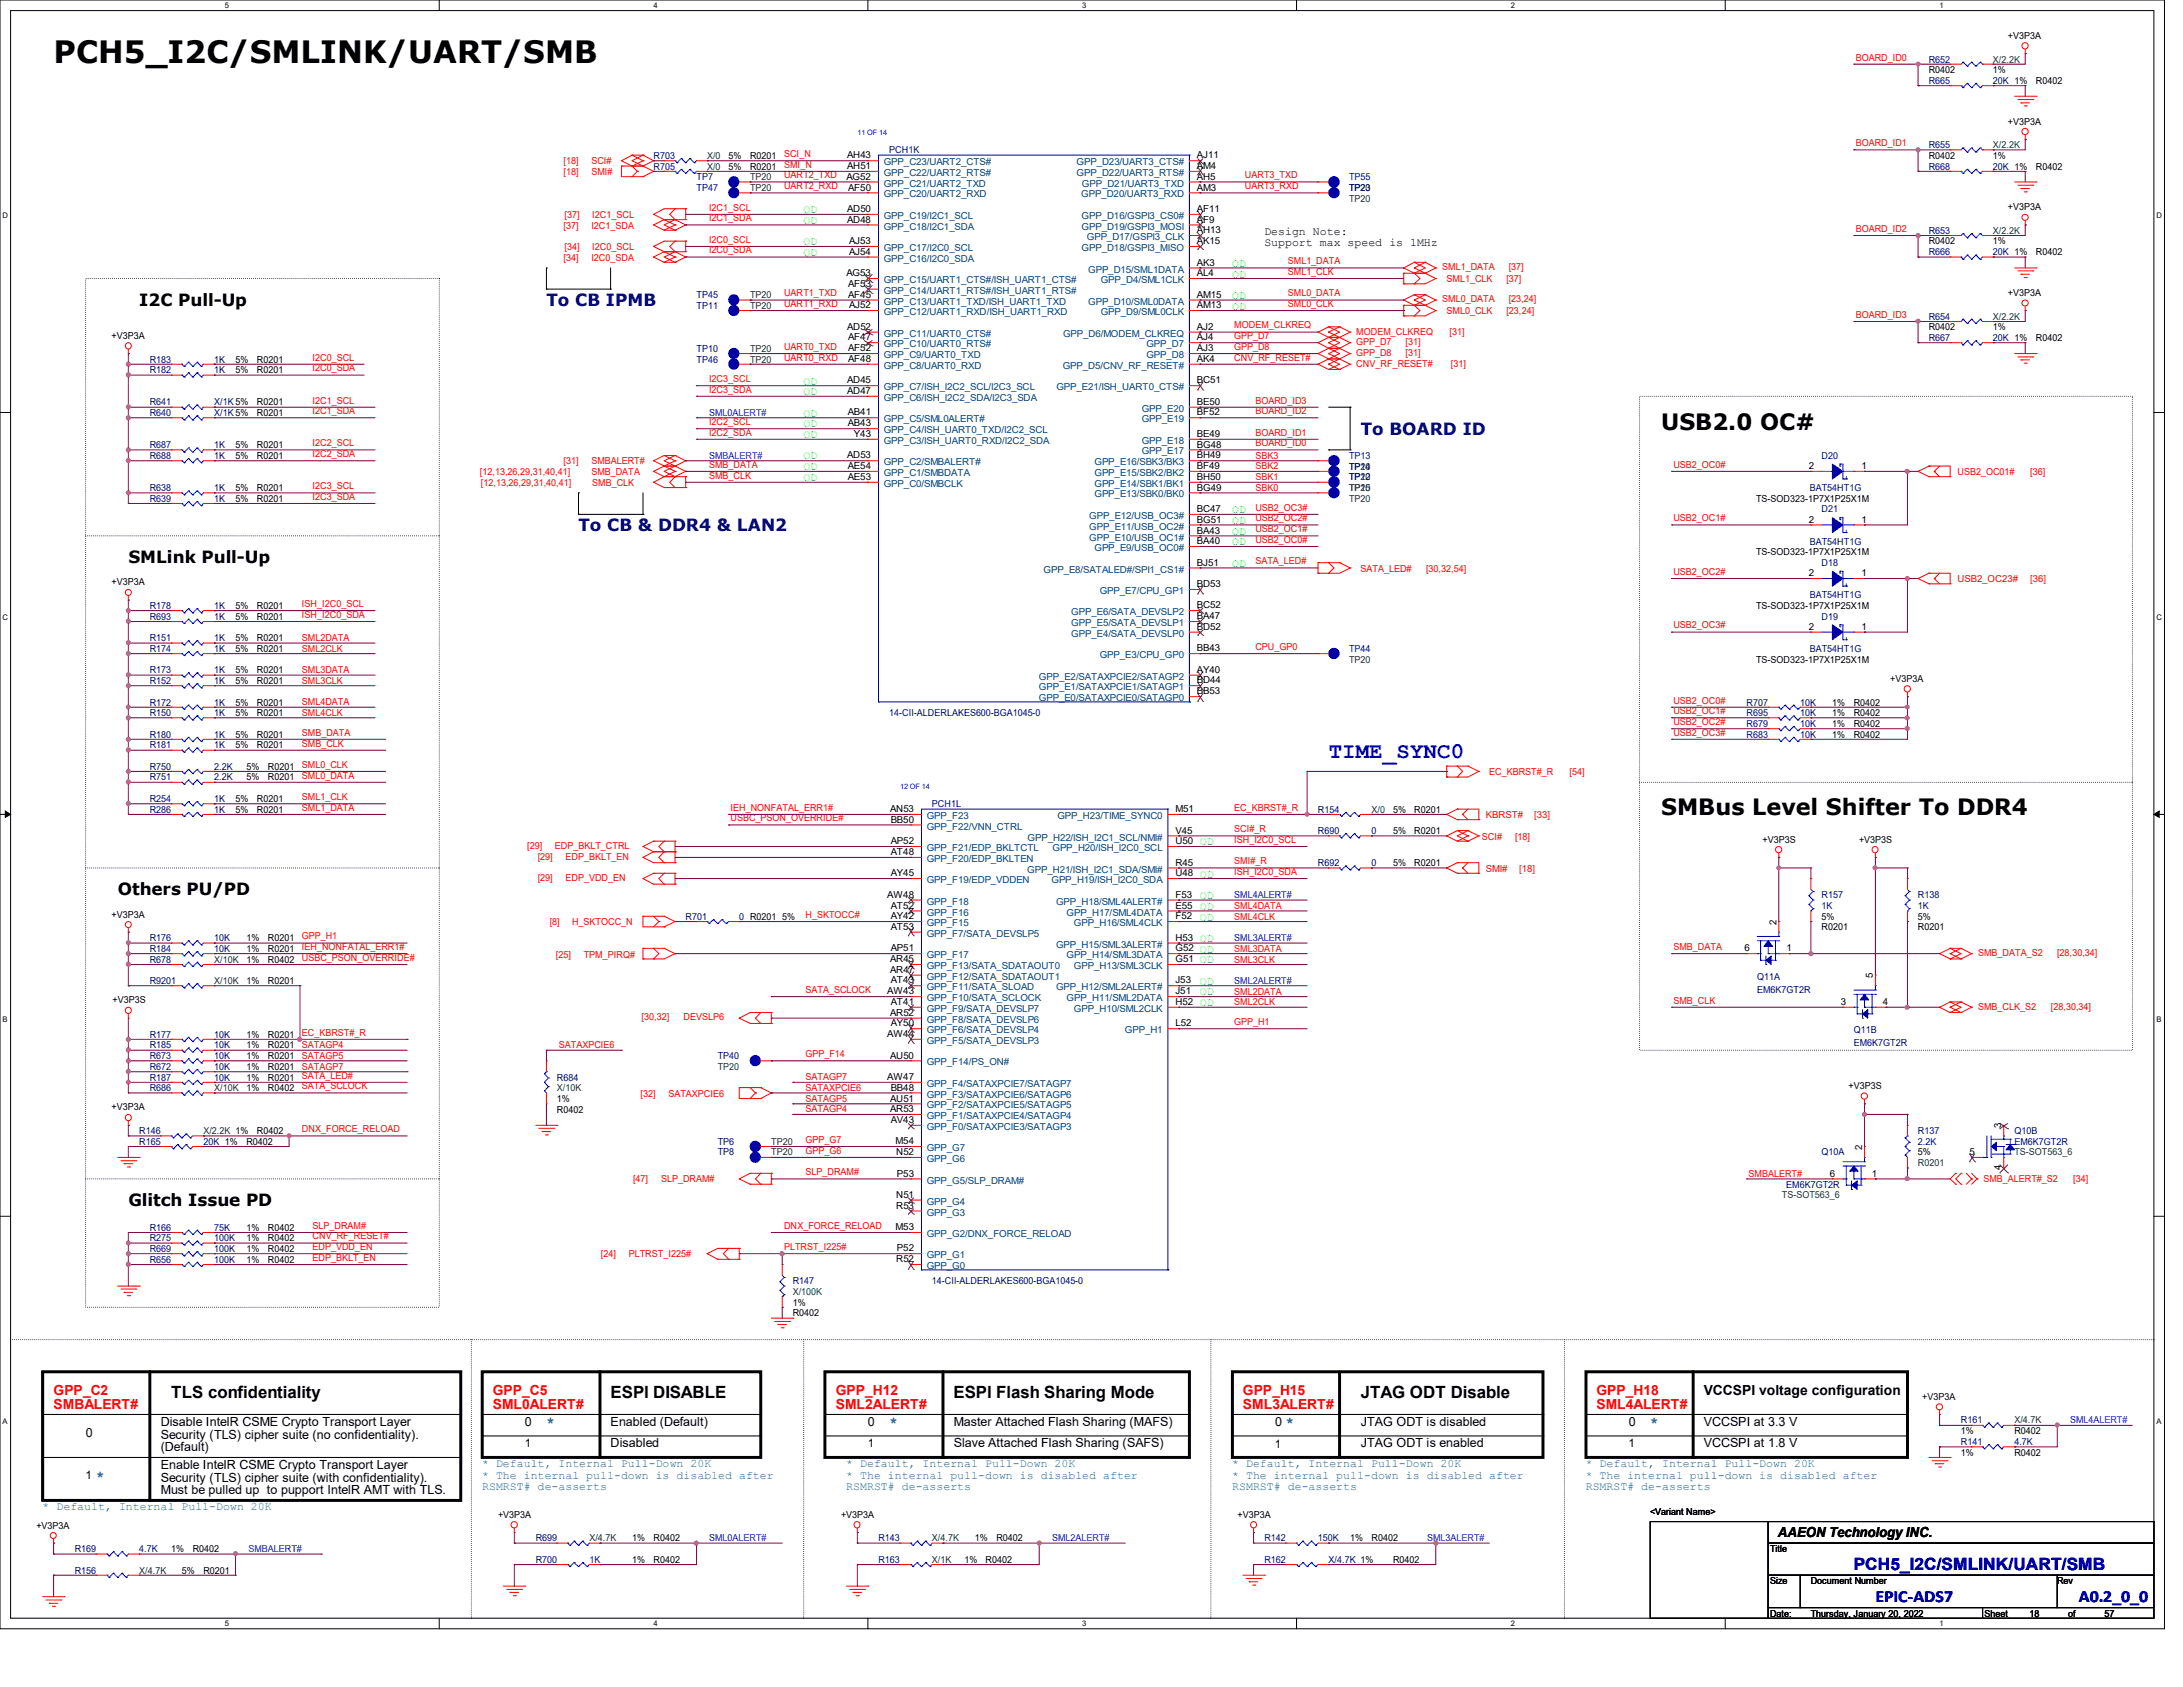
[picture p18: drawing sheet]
<svg xmlns="http://www.w3.org/2000/svg" width="279mm" height="216mm" viewBox="0 0 279 216" stroke-linecap="round" stroke-linejoin="round" font-family="sans-serif">
<defs><g id="words">
<text font-size="3.9" x="6.9" y="8">PCH5_I2C/SMLINK/UART/SMB</text>
<g font-size="2.9">
<text x="212.6" y="55">USB2.0 OC#</text>
<text x="212.6" y="104.4">SMBus Level Shifter To DDR4</text>
</g>
<text font-size="2.9" fill="#00f" x="170.1" y="97">TIME_SYNC0</text>
<g font-size="2.2">
<text x="17.8" y="39.2">I2C Pull-Up</text>
<text x="16.4" y="72.1">SMLink Pull-Up</text>
<text x="15.1" y="114.6">Others PU/PD</text>
<text x="16.4" y="154.4">Glitch Issue PD</text>
<text x="21.9" y="178.9">TLS confidentiality</text>
<text x="78.1" y="178.9">ESPI DISABLE</text>
<text x="122" y="178.9">ESPI Flash Sharing Mode</text>
<text x="174.2" y="178.9">JTAG ODT Disable</text>
</g>
<g font-size="2.2" fill="#000080">
<text x="69.9" y="39.2">To CB IPMB</text>
<text x="174.2" y="55.6">To BOARD ID</text>
<text x="74" y="68">To CB &amp; DDR4 &amp; LAN2</text>
</g>
<g font-size="2.2" fill="#00f">
<text x="237.3" y="200.9">PCH5_I2C/SMLINK/UART/SMB</text>
<text x="240" y="205.1">EPIC-ADS7</text>
<text x="266.1" y="205.1">A0.2_0_0</text>
</g>
<g font-size="1.8" fill="#f00">
<text x="6.9" y="178.6">GPP_C2</text>
<text x="63.1" y="178.6">GPP_C5</text>
<text x="107" y="178.6">GPP_H12</text>
<text x="159.1" y="178.6">GPP_H15</text>
<text x="204.3" y="178.6">GPP_H18</text>
<text x="6.9" y="180.4">SMBALERT#</text>
<text x="63.1" y="180.4">SML0ALERT#</text>
<text x="107" y="180.4">SML2ALERT#</text>
<text x="159.1" y="180.4">SML3ALERT#</text>
<text x="204.3" y="180.4">SML4ALERT#</text>
</g>
<g font-size="1.8">
<text x="218.1" y="178.6">VCCSPI voltage configuration</text>
<text x="227.6" y="196.8">AAEON Technology INC.</text>
</g>
<g font-size="1.8" fill="#0080c0">
<text x="69.9" y="182.5">*</text>
<text x="113.8" y="182.5">*</text>
<text x="211.2" y="182.5">*</text>
<text x="12.3" y="189.4">*</text>
</g>
<g font-size="1.6">
<text x="11" y="183.9">0</text>
<text x="20.6" y="182.5">Disable IntelR CSME Crypto Transport Layer</text>
<text x="20.6" y="184.1">Security (TLS) cipher suite (no confidentiality).</text>
<text x="20.6" y="185.8">(Default)</text>
<text x="67.2" y="182.5">0</text>
<text x="78.2" y="182.5">Enabled (Default)</text>
<text x="78.2" y="185.2">Disabled</text>
<text x="111.1" y="182.5">0</text>
<text x="122.1" y="182.5">Master Attached Flash Sharing (MAFS)</text>
<text x="122.1" y="185.2">Slave Attached Flash Sharing (SAFS)</text>
<text x="163.2" y="182.5">0 *</text>
<text x="174.2" y="182.5">JTAG ODT is disabled</text>
<text x="174.2" y="185.2">JTAG ODT is enabled</text>
<text x="208.5" y="182.5">0</text>
<text x="218.1" y="182.5">VCCSPI at 3.3 V</text>
<text x="218.1" y="185.2">VCCSPI at 1.8 V</text>
<text x="20.6" y="188">Enable IntelR CSME Crypto Transport Layer</text>
<text x="20.6" y="189.6">Security (TLS) cipher suite (with confidentiality).</text>
<text x="20.6" y="191.3">Must be pulled up to pupport IntelR AMT with TLS.</text>
</g>
<g font-size="1.5" fill="#0f0">
<text x="102.9" y="27.3">OD</text>
<text x="102.9" y="28.7">OD</text>
<text x="102.9" y="31.4">OD</text>
<text x="102.9" y="32.8">OD</text>
<text x="157.7" y="34.1">OD</text>
<text x="157.7" y="35.5">OD</text>
<text x="157.7" y="38.2">OD</text>
<text x="157.7" y="39.6">OD</text>
<text x="102.9" y="49.2">OD</text>
<text x="102.9" y="50.6">OD</text>
<text x="102.9" y="53.3">OD</text>
<text x="102.9" y="54.7">OD</text>
<text x="102.9" y="56.1">OD</text>
<text x="102.9" y="58.8">OD</text>
<text x="102.9" y="60.2">OD</text>
<text x="102.9" y="61.6">OD</text>
<text x="157.7" y="65.7">OD</text>
<text x="157.7" y="67.1">OD</text>
<text x="157.7" y="68.4">OD</text>
<text x="157.7" y="69.8">OD</text>
<text x="157.7" y="72.5">OD</text>
<text x="153.6" y="108.2">OD</text>
<text x="153.6" y="112.3">OD</text>
<text x="153.6" y="115.1">OD</text>
<text x="153.6" y="116.4">OD</text>
<text x="153.6" y="117.8">OD</text>
<text x="153.6" y="120.5">OD</text>
<text x="153.6" y="121.9">OD</text>
<text x="153.6" y="123.3">OD</text>
<text x="153.6" y="126">OD</text>
<text x="153.6" y="127.4">OD</text>
<text x="153.6" y="128.8">OD</text>
</g>
<g font-size="1.5">
<text x="161.8" y="30">Design Note:</text>
<text x="161.8" y="31.5">Support max speed is 1MHz</text>
<text x="67.2" y="185.1">1</text>
<text x="111.1" y="185.1">1</text>
<text x="163.2" y="185.3">1</text>
<text x="208.4" y="185.1">1</text>
<text x="11" y="189.2">1</text>
</g>
<g font-size="1.5" fill="#0080c0">
<text x="61.7" y="187.7">* Default, Internal Pull-Down 20K</text>
<text x="61.7" y="189.2">* The internal pull-down is disabled after</text>
<text x="61.7" y="190.7">RSMRST# de-asserts</text>
<text x="108.3" y="187.7">* Default, Internal Pull-Down 20K</text>
<text x="108.3" y="189.2">* The internal pull-down is disabled after</text>
<text x="108.3" y="190.7">RSMRST# de-asserts</text>
<text x="157.7" y="187.7">* Default, Internal Pull-Down 20K</text>
<text x="157.7" y="189.2">* The internal pull-down is disabled after</text>
<text x="157.7" y="190.7">RSMRST# de-asserts</text>
<text x="203" y="187.7">* Default, Internal Pull-Down 20K</text>
<text x="203" y="189.2">* The internal pull-down is disabled after</text>
<text x="203" y="190.7">RSMRST# de-asserts</text>
<text x="5.5" y="193.3">* Default, Internal Pull-Down 20K</text>
</g>
<g font-size="1.2">
<text x="257" y="5">+V3P3A</text>
<text x="246.9" y="9.4">R0402</text>
<text x="255.1" y="9.4">1%</text>
<text x="260.6" y="10.7">R0402</text>
<text x="257" y="16">+V3P3A</text>
<text x="93.3" y="20.3">5%</text>
<text x="93.3" y="21.7">5%</text>
<text x="96" y="20.3">R0201</text>
<text x="96" y="21.7">R0201</text>
<text x="108.3" y="23">AG52</text>
<text x="108.4" y="20.3">AH43</text>
<text x="108.4" y="21.6">AH51</text>
<text x="153.2" y="23">AH5</text>
<text x="153.2" y="20.3">AJ11</text>
<text x="153.2" y="21.6">AM4</text>
<text x="246.9" y="20.3">R0402</text>
<text x="255.1" y="20.3">1%</text>
<text x="260.6" y="21.7">R0402</text>
<text x="108.4" y="28.5">AD48</text>
<text x="108.4" y="27.1">AD50</text>
<text x="108.5" y="24.4">AF50</text>
<text x="153.2" y="27.1">AF11</text>
<text x="153.2" y="28.5">AF9</text>
<text x="153.2" y="29.8">AH13</text>
<text x="153.2" y="24.4">AM3</text>
<text x="257" y="26.9">+V3P3A</text>
<text x="108.3" y="35.3">AG53</text>
<text x="108.7" y="31.2">AJ53</text>
<text x="108.7" y="32.6">AJ54</text>
<text x="153.2" y="31.2">AK15</text>
<text x="153.2" y="34">AK3</text>
<text x="153.2" y="35.3">AL4</text>
<text x="246.9" y="31.3">R0402</text>
<text x="255.1" y="31.3">1%</text>
<text x="260.6" y="32.7">R0402</text>
<text x="108.5" y="38.1">AF45</text>
<text x="108.5" y="36.7">AF53</text>
<text x="108.7" y="39.5">AJ52</text>
<text x="153.2" y="39.5">AM13</text>
<text x="153.2" y="38.1">AM15</text>
<text x="257" y="37.9">+V3P3A</text>
<text x="14.3" y="43.4">+V3P3A</text>
<text x="30.1" y="47.8">5%</text>
<text x="30.1" y="46.4">5%</text>
<text x="32.9" y="47.8">R0201</text>
<text x="32.9" y="46.4">R0201</text>
<text x="108.4" y="42.2">AD52</text>
<text x="108.5" y="43.6">AF47</text>
<text x="108.5" y="46.3">AF48</text>
<text x="108.5" y="45">AF52</text>
<text x="153.2" y="42.2">AJ2</text>
<text x="153.2" y="45">AJ3</text>
<text x="153.2" y="43.6">AJ4</text>
<text x="153.2" y="46.3">AK4</text>
<text x="246.9" y="42.3">R0402</text>
<text x="255.1" y="42.3">1%</text>
<text x="260.6" y="43.6">R0402</text>
<text x="32.9" y="51.9">R0201</text>
<text x="32.9" y="53.3">R0201</text>
<text x="108.4" y="49.1">AD45</text>
<text x="108.4" y="50.4">AD47</text>
<text x="108.5" y="53.2">AB41</text>
<text x="153.2" y="49.1">BC51</text>
<text x="153.2" y="51.8">BE50</text>
<text x="153.2" y="53.2">BF52</text>
<text x="30.1" y="58.7">5%</text>
<text x="30.1" y="57.4">5%</text>
<text x="32.9" y="58.7">R0201</text>
<text x="32.9" y="57.4">R0201</text>
<text x="108.4" y="58.7">AD53</text>
<text x="108.5" y="54.6">AB43</text>
<text x="109.3" y="55.9">Y43</text>
<text x="153.2" y="55.9">BE49</text>
<text x="153.2" y="57.3">BG48</text>
<text x="153.2" y="58.7">BH49</text>
<text x="30.1" y="64.2">5%</text>
<text x="30.1" y="62.9">5%</text>
<text x="32.9" y="64.2">R0201</text>
<text x="32.9" y="62.9">R0201</text>
<text x="108.5" y="61.4">AE53</text>
<text x="108.5" y="60">AE54</text>
<text x="153.2" y="65.5">BC47</text>
<text x="153.2" y="60">BF49</text>
<text x="153.2" y="62.8">BG49</text>
<text x="153.2" y="61.4">BH50</text>
<text x="224.8" y="64.2">TS-SOD323-1P7X1P25X1M</text>
<text x="231.5" y="60">2</text>
<text x="238.2" y="60">1</text>
<text x="153.2" y="69.6">BA40</text>
<text x="153.2" y="68.3">BA43</text>
<text x="153.2" y="66.9">BG51</text>
<text x="224.8" y="71.1">TS-SOD323-1P7X1P25X1M</text>
<text x="231.5" y="66.9">2</text>
<text x="238.2" y="66.9">1</text>
<text x="14.3" y="74.9">+V3P3A</text>
<text x="30.1" y="77.9">5%</text>
<text x="32.9" y="77.9">R0201</text>
<text x="153.2" y="77.9">BC52</text>
<text x="153.2" y="75.1">BD53</text>
<text x="153.2" y="72.4">BJ51</text>
<text x="224.8" y="77.9">TS-SOD323-1P7X1P25X1M</text>
<text x="231.5" y="73.7">2</text>
<text x="238.2" y="73.7">1</text>
<text x="30.1" y="82">5%</text>
<text x="30.1" y="83.4">5%</text>
<text x="30.1" y="79.3">5%</text>
<text x="32.9" y="82">R0201</text>
<text x="32.9" y="83.4">R0201</text>
<text x="32.9" y="79.3">R0201</text>
<text x="153.2" y="79.2">BA47</text>
<text x="153.2" y="83.4">BB43</text>
<text x="153.2" y="80.6">BD52</text>
<text x="231.5" y="80.6">2</text>
<text x="238.2" y="80.6">1</text>
<text x="30.1" y="87.5">5%</text>
<text x="30.1" y="86.1">5%</text>
<text x="32.9" y="87.5">R0201</text>
<text x="32.9" y="86.1">R0201</text>
<text x="153.2" y="86.1">AY40</text>
<text x="153.2" y="88.9">BB53</text>
<text x="153.2" y="87.5">BD44</text>
<text x="224.8" y="84.8">TS-SOD323-1P7X1P25X1M</text>
<text x="241.9" y="87.2">+V3P3A</text>
<text x="30.1" y="90.3">5%</text>
<text x="30.1" y="91.7">5%</text>
<text x="30.1" y="94.4">5%</text>
<text x="30.1" y="95.8">5%</text>
<text x="32.9" y="90.3">R0201</text>
<text x="32.9" y="91.7">R0201</text>
<text x="32.9" y="94.4">R0201</text>
<text x="32.9" y="95.8">R0201</text>
<text x="234.5" y="93">1%</text>
<text x="234.5" y="90.3">1%</text>
<text x="234.5" y="91.7">1%</text>
<text x="234.5" y="94.4">1%</text>
<text x="237.3" y="93">R0402</text>
<text x="237.3" y="90.3">R0402</text>
<text x="237.3" y="91.7">R0402</text>
<text x="237.3" y="94.4">R0402</text>
<text x="31.5" y="99.9">5%</text>
<text x="31.5" y="98.5">5%</text>
<text x="34.3" y="99.9">R0201</text>
<text x="34.3" y="98.5">R0201</text>
<text x="30.1" y="102.6">5%</text>
<text x="30.1" y="104">5%</text>
<text x="32.9" y="102.6">R0201</text>
<text x="32.9" y="104">R0201</text>
<text x="113.9" y="103.9">AN53</text>
<text x="114" y="105.3">BB50</text>
<text x="150.4" y="103.9">M51</text>
<text x="150.4" y="106.7">V45</text>
<text x="178.3" y="104">5%</text>
<text x="178.3" y="106.7">5%</text>
<text x="181" y="104">R0201</text>
<text x="181" y="106.7">R0201</text>
<text x="225.6" y="107.8">+V3P3S</text>
<text x="237.9" y="107.8">+V3P3S</text>
<text x="114" y="108">AP52</text>
<text x="114" y="109.4">AT48</text>
<text x="114" y="112.1">AY45</text>
<text x="150.4" y="110.8">R45</text>
<text x="150.4" y="112.1">U48</text>
<text x="150.4" y="108">U50</text>
<text x="178.3" y="110.9">5%</text>
<text x="181" y="110.9">R0201</text>
<text x="14.3" y="117.4">+V3P3A</text>
<text x="100.1" y="117.7">5%</text>
<text x="113.5" y="114.9">AW48</text>
<text x="114" y="116.3">AT52</text>
<text x="114" y="119">AT53</text>
<text x="114" y="117.6">AY42</text>
<text x="150.4" y="116.3">E55</text>
<text x="150.4" y="117.6">F52</text>
<text x="150.4" y="114.9">F53</text>
<text x="227.4" y="118.3" transform="rotate(-90 227.4 118.3)">2</text>
<text x="233.1" y="119.1">R0201</text>
<text x="233.1" y="117.7">5%</text>
<text x="245.5" y="119.1">R0201</text>
<text x="245.5" y="117.7">5%</text>
<text x="31.5" y="121.8">1%</text>
<text x="31.5" y="123.2">1%</text>
<text x="31.5" y="125.9">1%</text>
<text x="31.5" y="120.4">1%</text>
<text x="34.3" y="121.8">R0201</text>
<text x="34.3" y="123.2">R0402</text>
<text x="34.3" y="125.9">R0201</text>
<text x="34.3" y="120.4">R0201</text>
<text x="113.9" y="123.1">AR45</text>
<text x="113.9" y="124.5">AR47</text>
<text x="114" y="121.8">AP51</text>
<text x="114" y="125.9">AT43</text>
<text x="150.4" y="123.1">G51</text>
<text x="150.4" y="121.8">G52</text>
<text x="150.4" y="120.4">H53</text>
<text x="150.4" y="125.9">J53</text>
<text x="223.3" y="121.8">6</text>
<text x="228.6" y="121.8">1</text>
<text x="239.7" y="125.2" transform="rotate(-90 239.7 125.2)">5</text>
<text x="14.4" y="128.4">+V3P3S</text>
<text x="113.5" y="127.3">AW43</text>
<text x="113.9" y="130">AR52</text>
<text x="114" y="128.6">AT41</text>
<text x="114" y="131.4">AY50</text>
<text x="150.4" y="128.6">H52</text>
<text x="150.4" y="127.3">J51</text>
<text x="150.4" y="131.4">L52</text>
<text x="235.6" y="128.6">3</text>
<text x="241" y="128.6">4</text>
<text x="31.5" y="134.2">1%</text>
<text x="31.5" y="135.6">1%</text>
<text x="31.5" y="136.9">1%</text>
<text x="31.5" y="132.8">1%</text>
<text x="34.3" y="134.2">R0201</text>
<text x="34.3" y="135.6">R0201</text>
<text x="34.3" y="136.9">R0201</text>
<text x="34.3" y="132.8">R0201</text>
<text x="113.5" y="132.7">AW44</text>
<text x="113.9" y="135.5">AU50</text>
<text x="14.3" y="142.1">+V3P3A</text>
<text x="31.5" y="138.3">1%</text>
<text x="31.5" y="139.7">1%</text>
<text x="34.3" y="138.3">R0201</text>
<text x="34.3" y="139.7">R0402</text>
<text x="71.3" y="141">1%</text>
<text x="71.3" y="142.4">R0402</text>
<text x="113.5" y="138.2">AW47</text>
<text x="113.9" y="142.3">AR53</text>
<text x="113.9" y="141">AU51</text>
<text x="114" y="143.7">AV43</text>
<text x="114" y="139.6">BB48</text>
<text x="236.6" y="139.4">+V3P3S</text>
<text x="31.5" y="146.5">R0402</text>
<text x="32.9" y="145.2">R0402</text>
<text x="114.6" y="146.4">M54</text>
<text x="114.7" y="147.8">N52</text>
<text x="238.3" y="147.2" transform="rotate(-90 238.3 147.2)">2</text>
<text x="245.5" y="147.9">5%</text>
<text x="252.1" y="147.8">5</text>
<text x="256.1" y="149.8" transform="rotate(-90 256.1 149.8)">4</text>
<text x="256.1" y="144.4" transform="rotate(-90 256.1 144.4)">3</text>
<text x="114.7" y="153.3">N51</text>
<text x="114.7" y="154.7">R53</text>
<text x="114.8" y="150.6">P53</text>
<text x="234.2" y="150.6">6</text>
<text x="239.6" y="150.6">1</text>
<text x="31.5" y="157.5">1%</text>
<text x="31.5" y="158.9">1%</text>
<text x="31.5" y="161.6">1%</text>
<text x="31.5" y="160.2">1%</text>
<text x="34.3" y="157.5">R0402</text>
<text x="34.3" y="158.9">R0402</text>
<text x="34.3" y="161.6">R0402</text>
<text x="34.3" y="160.2">R0402</text>
<text x="114.6" y="157.4">M53</text>
<text x="114.7" y="161.5">R52</text>
<text x="114.8" y="160.1">P52</text>
<text x="101.5" y="167.1">1%</text>
<text x="101.5" y="168.4">R0402</text>
<text x="246" y="179.2">+V3P3A</text>
<text x="251" y="183.6">1%</text>
<text x="257.8" y="183.6">R0402</text>
<text x="251" y="186.3">1%</text>
<text x="257.8" y="186.3">R0402</text>
<text x="4.7" y="195.6">+V3P3A</text>
<text x="63.7" y="194.3">+V3P3A</text>
<text x="80.9" y="197.3">1%</text>
<text x="83.6" y="197.3">R0402</text>
<text x="107.6" y="194.3">+V3P3A</text>
<text x="124.8" y="197.3">1%</text>
<text x="127.5" y="197.3">R0402</text>
<text x="158.4" y="194.3">+V3P3A</text>
<text x="172.8" y="197.3">1%</text>
<text x="175.5" y="197.3">R0402</text>
<text x="211.2" y="193.8">&lt;Variant Name&gt;</text>
<text x="21.9" y="198.6">1%</text>
<text x="23.3" y="201.4">5%</text>
<text x="24.7" y="198.6">R0402</text>
<text x="26" y="201.4">R0201</text>
<text x="80.9" y="200">1%</text>
<text x="83.6" y="200">R0402</text>
<text x="123.4" y="200">1%</text>
<text x="126.1" y="200">R0402</text>
<text x="178.3" y="200">R0402</text>
<text x="226.5" y="198.6">Title</text>
<text x="226.5" y="202.7">Size</text>
<text x="231.8" y="202.7">Document Number</text>
<text x="263.3" y="202.7">Rev</text>
<text x="226.5" y="206.9">Date:</text>
<text x="231.8" y="206.9">Thursday, January 20, 2022</text>
<text x="254" y="206.9">Sheet</text>
<text x="259.7" y="206.9">18</text>
<text x="264.7" y="206.9">of</text>
<text x="269.3" y="206.9">57</text>
</g>
<g font-size="1.2" fill="#f00">
<text x="237.5" y="7.7">BOARD_ID0</text>
<text x="72.1" y="21">[18]</text>
<text x="72.1" y="22.4">[18]</text>
<text x="75.7" y="21">SCI#</text>
<text x="75.7" y="22.4">SMI#</text>
<text x="100.4" y="22.8">UART2_TXD</text>
<text x="100.4" y="20.1">SCI_N</text>
<text x="100.4" y="21.5">SMI_N</text>
<text x="159.3" y="22.8">UART3_TXD</text>
<text x="237.5" y="18.7">BOARD_ID1</text>
<text x="72.1" y="29.3">[37]</text>
<text x="72.3" y="27.9">[37]</text>
<text x="75.7" y="29.3">I2C1_SDA</text>
<text x="75.8" y="27.9">I2C1_SCL</text>
<text x="90.8" y="27">I2C1_SCL</text>
<text x="90.8" y="28.3">I2C1_SDA</text>
<text x="100.4" y="24.2">UART2_RXD</text>
<text x="159.3" y="24.2">UART3_RXD</text>
<text x="237.5" y="29.7">BOARD_ID2</text>
<text x="72.1" y="33.4">[34]</text>
<text x="72.3" y="32">[34]</text>
<text x="75.7" y="33.4">I2C0_SDA</text>
<text x="75.8" y="32">I2C0_SCL</text>
<text x="90.8" y="31.1">I2C0_SCL</text>
<text x="90.8" y="32.4">I2C0_SDA</text>
<text x="164.8" y="35.2">SML1_CLK</text>
<text x="164.8" y="33.8">SML1_DATA</text>
<text x="184.6" y="34.6">SML1_DATA</text>
<text x="193.1" y="34.6">[37]</text>
<text x="100.4" y="39.3">UART1_RXD</text>
<text x="100.4" y="37.9">UART1_TXD</text>
<text x="164.8" y="37.9">SML0_DATA</text>
<text x="164.8" y="39.3">SML0_CLK</text>
<text x="184.6" y="38.7">SML0_DATA</text>
<text x="185.1" y="40.2">SML0_CLK</text>
<text x="185.1" y="36.1">SML1_CLK</text>
<text x="192.8" y="40.2">[23,24]</text>
<text x="192.8" y="36.1">[37]</text>
<text x="193.1" y="38.7">[23,24]</text>
<text x="237.5" y="40.7">BOARD_ID3</text>
<text x="40" y="46.1">I2C0_SCL</text>
<text x="40" y="47.5">I2C0_SDA</text>
<text x="100.4" y="46.1">UART0_RXD</text>
<text x="100.4" y="44.8">UART0_TXD</text>
<text x="158" y="46.1">CNV_RF_RESET#</text>
<text x="158" y="42">MODEM_CLKREQ</text>
<text x="158" y="43.4">GPP_D7</text>
<text x="158" y="44.8">GPP_D8</text>
<text x="173.6" y="42.8">MODEM_CLKREQ</text>
<text x="173.6" y="44.2">GPP_D7</text>
<text x="173.6" y="45.6">GPP_D8</text>
<text x="173.6" y="46.9">CNV_RF_RESET#</text>
<text x="179.9" y="44.2">[31]</text>
<text x="179.9" y="45.6">[31]</text>
<text x="185.5" y="42.8">[31]</text>
<text x="185.7" y="46.9">[31]</text>
<text x="40" y="51.6">I2C1_SCL</text>
<text x="40" y="53">I2C1_SDA</text>
<text x="90.8" y="48.9">I2C3_SCL</text>
<text x="90.8" y="50.2">I2C3_SDA</text>
<text x="160.7" y="51.6">BOARD_ID3</text>
<text x="160.7" y="53">BOARD_ID2</text>
<text x="40" y="57.1">I2C2_SCL</text>
<text x="40" y="58.5">I2C2_SDA</text>
<text x="72.1" y="59.4">[31]</text>
<text x="75.7" y="59.4">SMBALERT#</text>
<text x="90.8" y="59.9">SMB_DATA</text>
<text x="90.8" y="54.4">I2C2_SCL</text>
<text x="90.8" y="55.8">I2C2_SDA</text>
<text x="160.7" y="58.7">SBK3</text>
<text x="160.7" y="55.8">BOARD_ID1</text>
<text x="160.7" y="57.1">BOARD_ID0</text>
<text x="214.2" y="59.9">USB2_OC0#</text>
<text x="40" y="62.6">I2C3_SCL</text>
<text x="40" y="64">I2C3_SDA</text>
<text x="61.4" y="60.8">[12,13,26,29,31,40,41]</text>
<text x="61.5" y="62.1">[12,13,26,29,31,40,41]</text>
<text x="75.7" y="60.8">SMB_DATA</text>
<text x="75.8" y="62.1">SMB_CLK</text>
<text x="90.8" y="61.3">SMB_CLK</text>
<text x="160.7" y="65.4">USB2_OC3#</text>
<text x="160.7" y="60.1">SBK2</text>
<text x="160.7" y="61.5">SBK1</text>
<text x="160.7" y="62.8">SBK0</text>
<text x="250.5" y="60.8">USB2_OC01#</text>
<text x="259.9" y="60.8">[36]</text>
<text x="160.7" y="66.7">USB2_OC2#</text>
<text x="160.7" y="68.1">USB2_OC1#</text>
<text x="160.7" y="69.5">USB2_OC0#</text>
<text x="214.2" y="66.7">USB2_OC1#</text>
<text x="38.6" y="77.7">ISH_I2C0_SCL</text>
<text x="160.7" y="72.2">SATA_LED#</text>
<text x="174.1" y="73.2">SATA_LED#</text>
<text x="182.5" y="73.2">[30,32,54]</text>
<text x="214.2" y="73.6">USB2_OC2#</text>
<text x="250.5" y="74.5">USB2_OC23#</text>
<text x="259.8" y="74.5">[36]</text>
<text x="38.6" y="83.4">SML2CLK</text>
<text x="38.6" y="82">SML2DATA</text>
<text x="38.6" y="79.1">ISH_I2C0_SDA</text>
<text x="160.7" y="83.2">CPU_GP0</text>
<text x="214.2" y="80.4">USB2_OC3#</text>
<text x="38.6" y="87.5">SML3CLK</text>
<text x="38.6" y="86.1">SML3DATA</text>
<text x="38.6" y="91.6">SML4CLK</text>
<text x="38.6" y="90.3">SML4DATA</text>
<text x="38.6" y="94.1">SMB_DATA</text>
<text x="38.6" y="95.5">SMB_CLK</text>
<text x="214.2" y="90">USB2_OC0#</text>
<text x="214.2" y="91.4">USB2_OC1#</text>
<text x="214.2" y="92.8">USB2_OC2#</text>
<text x="214.2" y="94.1">USB2_OC3#</text>
<text x="38.6" y="98.3">SML0_CLK</text>
<text x="38.6" y="99.7">SML0_DATA</text>
<text x="190.6" y="99.2">EC_KBRST#_R</text>
<text x="200.9" y="99.2">[54]</text>
<text x="38.6" y="103.8">SML1_DATA</text>
<text x="38.6" y="102.4">SML1_CLK</text>
<text x="93.5" y="105.1">USBC_PSON_OVERRIDE#</text>
<text x="93.5" y="103.8">IEH_NONFATAL_ERR1#</text>
<text x="158" y="106.5">SCI#_R</text>
<text x="158" y="107.9">ISH_I2C0_SCL</text>
<text x="158" y="103.8">EC_KBRST#_R</text>
<text x="189.7" y="107.4">SCI#</text>
<text x="190.2" y="104.7">KBRST#</text>
<text x="193.9" y="107.4">[18]</text>
<text x="196.4" y="104.7">[33]</text>
<text x="67.5" y="108.7">[29]</text>
<text x="68.8" y="110">[29]</text>
<text x="68.8" y="112.8">[29]</text>
<text x="71" y="108.7">EDP_BKLT_CTRL</text>
<text x="72.4" y="110">EDP_BKLT_EN</text>
<text x="72.4" y="112.8">EDP_VDD_EN</text>
<text x="158" y="110.6">SMI#_R</text>
<text x="158" y="112">ISH_I2C0_SDA</text>
<text x="190.2" y="111.5">SMI#</text>
<text x="194.5" y="111.5">[18]</text>
<text x="70.4" y="118.4">[8]</text>
<text x="73.2" y="118.4">H_SKTOCC_N</text>
<text x="103.1" y="117.5">H_SKTOCC#</text>
<text x="158" y="117.7">SML4CLK</text>
<text x="158" y="116.3">SML4DATA</text>
<text x="38.6" y="120.2">GPP_H1</text>
<text x="38.6" y="121.6">IEH_NONFATAL_ERR1#</text>
<text x="38.6" y="123">USBC_PSON_OVERRIDE#</text>
<text x="71.2" y="122.6">[25]</text>
<text x="74.7" y="122.6">TPM_PIRQ#</text>
<text x="158" y="123.2">SML3CLK</text>
<text x="158" y="121.8">SML3DATA</text>
<text x="214.2" y="121.6">SMB_DATA</text>
<text x="253.2" y="122.4">SMB_DATA_S2</text>
<text x="263.3" y="122.4">[28,30,34]</text>
<text x="82.1" y="130.6">[30,32]</text>
<text x="87.5" y="130.6">DEVSLP6</text>
<text x="103.1" y="127.1">SATA_SCLOCK</text>
<text x="158" y="131.2">GPP_H1</text>
<text x="158" y="128.7">SML2CLK</text>
<text x="158" y="127.3">SML2DATA</text>
<text x="214.2" y="128.4">SMB_CLK</text>
<text x="253.2" y="129.2">SMB_CLK_S2</text>
<text x="262.5" y="129.2">[28,30,34]</text>
<text x="38.6" y="134.2">SATAGP4</text>
<text x="38.6" y="135.5">SATAGP5</text>
<text x="38.6" y="136.9">SATAGP7</text>
<text x="38.6" y="132.5">EC_KBRST#_R</text>
<text x="71.5" y="134.2">SATAXPCIE6</text>
<text x="103.1" y="135.3">GPP_F14</text>
<text x="38.6" y="138">SATA_LED#</text>
<text x="38.6" y="139.4">SATA_SCLOCK</text>
<text x="82" y="140.3">[32]</text>
<text x="85.5" y="140.3">SATAXPCIE6</text>
<text x="103.1" y="141">SATAGP5</text>
<text x="103.1" y="138.3">SATAGP7</text>
<text x="103.1" y="142.4">SATAGP4</text>
<text x="103.1" y="139.6">SATAXPCIE6</text>
<text x="38.6" y="144.9">DNX_FORCE_RELOAD</text>
<text x="103.1" y="146.3">GPP_G7</text>
<text x="103.1" y="147.7">GPP_G6</text>
<text x="81" y="151.3">[47]</text>
<text x="84.6" y="151.3">SLP_DRAM#</text>
<text x="103.1" y="150.4">SLP_DRAM#</text>
<text x="223.8" y="150.6">SMBALERT#</text>
<text x="253.8" y="151.3">SMB_ALERT#_S2</text>
<text x="265.4" y="151.3">[34]</text>
<text x="40" y="157.3">SLP_DRAM#</text>
<text x="40" y="158.6">CNV_RF_RESET#</text>
<text x="40" y="160">EDP_VDD_EN</text>
<text x="40" y="161.4">EDP_BKLT_EN</text>
<text x="76.9" y="160.9">[24]</text>
<text x="80.5" y="160.9">PLTRST_I225#</text>
<text x="100.4" y="157.3">DNX_FORCE_RELOAD</text>
<text x="100.4" y="160">PLTRST_I225#</text>
</g>
<g font-size="1.2" fill="#000080">
<text x="246.9" y="10.7">R665</text>
<text x="246.9" y="8">R652</text>
<text x="255.1" y="10.7">20K 1%</text>
<text x="83.6" y="20.3">R703</text>
<text x="83.6" y="21.7">R705</text>
<text x="89.1" y="23.1">TP7</text>
<text x="113.8" y="19.6">PCH1K</text>
<text x="172.7" y="23.1">TP55</text>
<text x="246.9" y="19">R655</text>
<text x="246.9" y="21.7">R668</text>
<text x="255.1" y="21.7">20K 1%</text>
<text x="89.1" y="24.4">TP47</text>
<text x="172.7" y="24.4">TP23</text>
<text x="246.9" y="29.9">R653</text>
<text x="246.9" y="32.7">R666</text>
<text x="255.1" y="32.7">20K 1%</text>
<text x="89.1" y="39.5">TP11</text>
<text x="89.1" y="38.1">TP45</text>
<text x="246.9" y="40.9">R654</text>
<text x="19.2" y="47.8">R182</text>
<text x="19.2" y="46.4">R183</text>
<text x="27.4" y="47.8">1K</text>
<text x="27.4" y="46.4">1K</text>
<text x="89.1" y="45">TP10</text>
<text x="89.1" y="46.4">TP46</text>
<text x="246.9" y="43.6">R667</text>
<text x="255.1" y="43.6">20K 1%</text>
<text x="19.2" y="51.9">R641</text>
<text x="19.2" y="53.3">R640</text>
<text x="27.4" y="51.9">X/1K 5%</text>
<text x="27.4" y="53.3">X/1K 5%</text>
<text x="19.2" y="58.7">R688</text>
<text x="19.2" y="57.4">R687</text>
<text x="27.4" y="58.7">1K</text>
<text x="27.4" y="57.4">1K</text>
<text x="172.7" y="58.7">TP13</text>
<text x="233.1" y="58.7">D20</text>
<text x="19.2" y="64.2">R639</text>
<text x="19.2" y="62.9">R638</text>
<text x="27.4" y="64.2">1K</text>
<text x="27.4" y="62.9">1K</text>
<text x="172.7" y="62.9">TP15</text>
<text x="172.7" y="60.1">TP14</text>
<text x="172.7" y="61.5">TP12</text>
<text x="231.6" y="62.9">BAT54HT1G</text>
<text x="233.1" y="65.6">D21</text>
<text x="231.6" y="69.7">BAT54HT1G</text>
<text x="19.2" y="77.9">R178</text>
<text x="27.4" y="77.9">1K</text>
<text x="231.6" y="76.6">BAT54HT1G</text>
<text x="233.1" y="72.4">D18</text>
<text x="19.2" y="82">R151</text>
<text x="19.2" y="83.4">R174</text>
<text x="19.2" y="79.3">R693</text>
<text x="27.4" y="82">1K</text>
<text x="27.4" y="83.4">1K</text>
<text x="27.4" y="79.3">1K</text>
<text x="172.7" y="83.4">TP44</text>
<text x="231.6" y="83.4">BAT54HT1G</text>
<text x="233.1" y="79.3">D19</text>
<text x="19.2" y="87.5">R152</text>
<text x="19.2" y="86.1">R173</text>
<text x="27.4" y="87.5">1K</text>
<text x="27.4" y="86.1">1K</text>
<text x="19.2" y="90.3">R172</text>
<text x="19.2" y="91.7">R150</text>
<text x="19.2" y="94.4">R180</text>
<text x="19.2" y="95.8">R181</text>
<text x="27.4" y="90.3">1K</text>
<text x="27.4" y="91.7">1K</text>
<text x="27.4" y="94.4">1K</text>
<text x="27.4" y="95.8">1K</text>
<text x="113.8" y="91.7">14-CII-ALDERLAKES600-BGA1045-0</text>
<text x="223.5" y="93">R679</text>
<text x="223.5" y="90.3">R707</text>
<text x="223.5" y="91.7">R695</text>
<text x="223.5" y="94.4">R683</text>
<text x="230.4" y="93">10K</text>
<text x="230.4" y="90.3">10K</text>
<text x="230.4" y="91.7">10K</text>
<text x="230.4" y="94.4">10K</text>
<text x="19.2" y="99.9">R751</text>
<text x="19.2" y="98.5">R750</text>
<text x="27.4" y="99.9">2.2K</text>
<text x="27.4" y="98.5">2.2K</text>
<text x="19.2" y="102.6">R254</text>
<text x="19.2" y="104">R286</text>
<text x="27.4" y="102.6">1K</text>
<text x="27.4" y="104">1K</text>
<text x="119.3" y="103.3">PCH1L</text>
<text x="168.7" y="104">R154</text>
<text x="168.7" y="106.7">R690</text>
<text x="175.5" y="106.7">0</text>
<text x="168.7" y="110.9">R692</text>
<text x="175.5" y="110.9">0</text>
<text x="87.7" y="117.7">R701</text>
<text x="94.6" y="117.7">0 R0201</text>
<text x="233.1" y="115">R157</text>
<text x="233.1" y="116.3">1K</text>
<text x="245.5" y="115">R138</text>
<text x="245.5" y="116.3">1K</text>
<text x="19.2" y="121.8">R184</text>
<text x="19.2" y="123.2">R678</text>
<text x="19.2" y="125.9">R9201</text>
<text x="19.2" y="120.4">R176</text>
<text x="27.4" y="121.8">10K</text>
<text x="27.4" y="120.4">10K</text>
<text x="224.9" y="125.4">Q11A</text>
<text x="224.9" y="127">EM6K7GT2R</text>
<text x="19.2" y="134.2">R185</text>
<text x="19.2" y="135.6">R673</text>
<text x="19.2" y="136.9">R672</text>
<text x="19.2" y="132.8">R177</text>
<text x="27.4" y="134.2">10K</text>
<text x="27.4" y="135.6">10K</text>
<text x="27.4" y="136.9">10K</text>
<text x="27.4" y="132.8">10K</text>
<text x="91.9" y="135.6">TP40</text>
<text x="237.3" y="132.2">Q11B</text>
<text x="237.3" y="133.9">EM6K7GT2R</text>
<text x="19.2" y="138.3">R187</text>
<text x="19.2" y="139.7">R686</text>
<text x="27.4" y="138.3">10K</text>
<text x="71.3" y="138.3">R684</text>
<text x="17.8" y="145.2">R146</text>
<text x="17.8" y="146.5">R165</text>
<text x="26" y="146.5">20K 1%</text>
<text x="91.9" y="147.9">TP8</text>
<text x="91.9" y="146.5">TP6</text>
<text x="233.1" y="147.9">Q10A</text>
<text x="245.5" y="145.2">R137</text>
<text x="245.5" y="146.5">2.2K</text>
<text x="257.8" y="145.2">Q10B</text>
<text x="257.8" y="146.5">EM6K7GT2R</text>
<text x="228.6" y="152">EM6K7GT2R</text>
<text x="19.2" y="157.5">R166</text>
<text x="19.2" y="158.9">R275</text>
<text x="19.2" y="161.6">R656</text>
<text x="19.2" y="160.2">R669</text>
<text x="27.4" y="157.5">75K</text>
<text x="27.4" y="158.9">100K</text>
<text x="27.4" y="161.6">100K</text>
<text x="27.4" y="160.2">100K</text>
<text x="101.5" y="164.3">R147</text>
<text x="119.3" y="164.3">14-CII-ALDERLAKES600-BGA1045-0</text>
<text x="251" y="184.9">R141</text>
<text x="251" y="182.2">R161</text>
<text x="257.8" y="184.9">4.7K</text>
<text x="68.6" y="197.3">R699</text>
<text x="112.4" y="197.3">R143</text>
<text x="161.8" y="197.3">R142</text>
<text x="168.7" y="197.3">150K</text>
<text x="9.6" y="198.6">R169</text>
<text x="9.6" y="201.4">R156</text>
<text x="17.8" y="198.6">4.7K</text>
<text x="68.6" y="200">R700</text>
<text x="75.4" y="200">1K</text>
<text x="112.4" y="200">R163</text>
<text x="161.8" y="200">R162</text>
<text x="170" y="200">X/4.7K 1%</text>
</g>
<g font-size="1.2" fill="#008000">
<text x="255.1" y="8">X/2.2K</text>
<text x="90.5" y="20.3">X/0</text>
<text x="90.5" y="21.7">X/0</text>
<text x="96" y="23.1">TP20</text>
<text x="255.1" y="19">X/2.2K</text>
<text x="96" y="24.4">TP20</text>
<text x="172.7" y="24.4">TP20</text>
<text x="172.7" y="25.8">TP20</text>
<text x="255.1" y="29.9">X/2.2K</text>
<text x="96" y="39.5">TP20</text>
<text x="96" y="38.1">TP20</text>
<text x="255.1" y="40.9">X/2.2K</text>
<text x="96" y="45">TP20</text>
<text x="96" y="46.4">TP20</text>
<text x="172.7" y="64.2">TP20</text>
<text x="172.7" y="60.1">TP20</text>
<text x="172.7" y="61.5">TP20</text>
<text x="172.7" y="62.9">TP20</text>
<text x="172.7" y="84.8">TP20</text>
<text x="175.5" y="104">X/0</text>
<text x="27.4" y="123.2">X/10K</text>
<text x="27.4" y="125.9">X/10K</text>
<text x="91.9" y="136.9">TP20</text>
<text x="27.4" y="139.7">X/10K</text>
<text x="71.3" y="139.7">X/10K</text>
<text x="26" y="145.2">X/2.2K 1%</text>
<text x="98.7" y="147.9">TP20</text>
<text x="98.7" y="146.5">TP20</text>
<text x="245.5" y="149.3">R0201</text>
<text x="257.8" y="147.9">TS-SOT563_6</text>
<text x="228.1" y="153.4">TS-SOT563_6</text>
<text x="101.5" y="165.7">X/100K</text>
<text x="257.8" y="182.2">X/4.7K</text>
<text x="75.4" y="197.3">X/4.7K</text>
<text x="119.3" y="197.3">X/4.7K</text>
<text x="17.8" y="201.4">X/4.7K</text>
<text x="119.3" y="200">X/1K</text>
</g>
<g font-size="1.2" fill="#004080">
<text x="113.1" y="23.9">GPP_C21/UART2_TXD</text>
<text x="113.1" y="21.2">GPP_C23/UART2_CTS#</text>
<text x="113.1" y="22.5">GPP_C22/UART2_RTS#</text>
<text x="137.8" y="21.2">GPP_D23/UART3_CTS#</text>
<text x="137.8" y="22.5">GPP_D22/UART3_RTS#</text>
<text x="138.5" y="23.9">GPP_D21/UART3_TXD</text>
<text x="113.1" y="29.4">GPP_C18/I2C1_SDA</text>
<text x="113.1" y="28">GPP_C19/I2C1_SCL</text>
<text x="113.1" y="25.3">GPP_C20/UART2_RXD</text>
<text x="138.4" y="25.3">GPP_D20/UART3_RXD</text>
<text x="138.4" y="28">GPP_D16/GSPI3_CS0#</text>
<text x="138.4" y="29.4">GPP_D19/GSPI3_MOSI</text>
<text x="113.1" y="32.1">GPP_C17/I2C0_SCL</text>
<text x="113.1" y="33.5">GPP_C16/I2C0_SDA</text>
<text x="138.4" y="32.1">GPP_D18/GSPI3_MISO</text>
<text x="139.1" y="30.7">GPP_D17/GSPI3_CLK</text>
<text x="139.3" y="34.9">GPP_D15/SML1DATA</text>
<text x="113.1" y="39">GPP_C13/UART1_TXD/ISH_UART1_TXD</text>
<text x="113.1" y="37.6">GPP_C14/UART1_RTS#/ISH_UART1_RTS#</text>
<text x="113.1" y="36.2">GPP_C15/UART1_CTS#/ISH_UART1_CTS#</text>
<text x="113.1" y="40.3">GPP_C12/UART1_RXD/ISH_UART1_RXD</text>
<text x="139.3" y="39">GPP_D10/SML0DATA</text>
<text x="140.9" y="36.2">GPP_D4/SML1CLK</text>
<text x="140.9" y="40.3">GPP_D9/SML0CLK</text>
<text x="113.1" y="43.1">GPP_C11/UART0_CTS#</text>
<text x="113.1" y="44.5">GPP_C10/UART0_RTS#</text>
<text x="113.1" y="47.2">GPP_C8/UART0_RXD</text>
<text x="113.1" y="45.8">GPP_C9/UART0_TXD</text>
<text x="136" y="47.2">GPP_D5/CNV_RF_RESET#</text>
<text x="136.1" y="43.1">GPP_D6/MODEM_CLKREQ</text>
<text x="146.7" y="45.8">GPP_D8</text>
<text x="146.7" y="44.5">GPP_D7</text>
<text x="113.1" y="50">GPP_C7/ISH_I2C2_SCL/I2C3_SCL</text>
<text x="113.1" y="51.3">GPP_C6/ISH_I2C2_SDA/I2C3_SDA</text>
<text x="135.2" y="50">GPP_E21/ISH_UART0_CTS#</text>
<text x="146.1" y="52.7">GPP_E20</text>
<text x="113.1" y="54.1">GPP_C5/SML0ALERT#</text>
<text x="113.1" y="55.5">GPP_C4/ISH_UART0_TXD/I2C2_SCL</text>
<text x="113.1" y="59.6">GPP_C2/SMBALERT#</text>
<text x="113.1" y="56.8">GPP_C3/ISH_UART0_RXD/I2C2_SDA</text>
<text x="140.1" y="59.6">GPP_E16/SBK3/BK3</text>
<text x="146.1" y="56.8">GPP_E18</text>
<text x="146.1" y="54.1">GPP_E19</text>
<text x="146.1" y="58.2">GPP_E17</text>
<text x="113.1" y="62.3">GPP_C0/SMBCLK</text>
<text x="113.1" y="60.9">GPP_C1/SMBDATA</text>
<text x="140.1" y="60.9">GPP_E15/SBK2/BK2</text>
<text x="140.1" y="63.7">GPP_E13/SBK0/BK0</text>
<text x="140.1" y="62.3">GPP_E14/SBK1/BK1</text>
<text x="139.4" y="69.2">GPP_E10/USB_OC1#</text>
<text x="139.4" y="66.4">GPP_E12/USB_OC3#</text>
<text x="139.4" y="67.8">GPP_E11/USB_OC2#</text>
<text x="140.1" y="70.5">GPP_E9/USB_OC0#</text>
<text x="133.6" y="73.3">GPP_E8/SATALED#/SPI1_CS1#</text>
<text x="140.8" y="76">GPP_E7/CPU_GP1</text>
<text x="137.1" y="80.1">GPP_E5/SATA_DEVSLP1</text>
<text x="137.1" y="78.7">GPP_E6/SATA_DEVSLP2</text>
<text x="137.1" y="81.5">GPP_E4/SATA_DEVSLP0</text>
<text x="133" y="87">GPP_E2/SATAXPCIE2/SATAGP2</text>
<text x="133" y="89.7">GPP_E0/SATAXPCIE0/SATAGP0</text>
<text x="133" y="88.3">GPP_E1/SATAXPCIE1/SATAGP1</text>
<text x="140.8" y="84.2">GPP_E3/CPU_GP0</text>
<text x="118.6" y="104.8">GPP_F23</text>
<text x="118.6" y="106.2">GPP_F22/VNN_CTRL</text>
<text x="131.5" y="107.6">GPP_H22/ISH_I2C1_SCL/NMI#</text>
<text x="135.3" y="104.8">GPP_H23/TIME_SYNC0</text>
<text x="118.6" y="108.9">GPP_F21/EDP_BKLTCTL</text>
<text x="118.6" y="110.3">GPP_F20/EDP_BKLTEN</text>
<text x="118.6" y="113">GPP_F19/EDP_VDDEN</text>
<text x="131.5" y="111.7">GPP_H21/ISH_I2C1_SDA/SMI#</text>
<text x="134.6" y="113">GPP_H19/ISH_I2C0_SDA</text>
<text x="134.7" y="108.9">GPP_H20/ISH_I2C0_SCL</text>
<text x="118.6" y="117.2">GPP_F16</text>
<text x="118.6" y="119.9">GPP_F7/SATA_DEVSLP5</text>
<text x="118.6" y="115.8">GPP_F18</text>
<text x="118.6" y="118.5">GPP_F15</text>
<text x="135.2" y="115.8">GPP_H18/SML4ALERT#</text>
<text x="136.5" y="117.2">GPP_H17/SML4DATA</text>
<text x="137.5" y="118.5">GPP_H16/SML4CLK</text>
<text x="118.6" y="122.6">GPP_F17</text>
<text x="118.6" y="124">GPP_F13/SATA_SDATAOUT0</text>
<text x="118.6" y="125.4">GPP_F12/SATA_SDATAOUT1</text>
<text x="135.2" y="121.3">GPP_H15/SML3ALERT#</text>
<text x="136.5" y="122.6">GPP_H14/SML3DATA</text>
<text x="137.5" y="124">GPP_H13/SML3CLK</text>
<text x="118.6" y="130.9">GPP_F8/SATA_DEVSLP6</text>
<text x="118.6" y="129.5">GPP_F9/SATA_DEVSLP7</text>
<text x="118.6" y="126.7">GPP_F11/SATA_SLOAD</text>
<text x="118.6" y="128.1">GPP_F10/SATA_SCLOCK</text>
<text x="135.2" y="126.7">GPP_H12/SML2ALERT#</text>
<text x="136.5" y="128.1">GPP_H11/SML2DATA</text>
<text x="137.5" y="129.5">GPP_H10/SML2CLK</text>
<text x="118.6" y="136.4">GPP_F14/PS_ON#</text>
<text x="118.6" y="133.6">GPP_F5/SATA_DEVSLP3</text>
<text x="118.6" y="132.2">GPP_F6/SATA_DEVSLP4</text>
<text x="144" y="132.2">GPP_H1</text>
<text x="118.6" y="143.2">GPP_F1/SATAXPCIE4/SATAGP4</text>
<text x="118.6" y="141.9">GPP_F2/SATAXPCIE5/SATAGP5</text>
<text x="118.6" y="139.1">GPP_F4/SATAXPCIE7/SATAGP7</text>
<text x="118.6" y="140.5">GPP_F3/SATAXPCIE6/SATAGP6</text>
<text x="118.6" y="144.6">GPP_F0/SATAXPCIE3/SATAGP3</text>
<text x="118.6" y="147.3">GPP_G7</text>
<text x="118.6" y="148.7">GPP_G6</text>
<text x="118.6" y="154.2">GPP_G4</text>
<text x="118.6" y="151.5">GPP_G5/SLP_DRAM#</text>
<text x="118.6" y="155.6">GPP_G3</text>
<text x="118.6" y="158.3">GPP_G2/DNX_FORCE_RELOAD</text>
<text x="118.6" y="161">GPP_G1</text>
<text x="118.6" y="162.4">GPP_G0</text>
</g>
<g font-size="1.2" fill="#00f">
<text x="90.8" y="53.2">SML0ALERT#</text>
<text x="90.8" y="58.7">SMBALERT#</text>
<text x="158" y="114.9">SML4ALERT#</text>
<text x="158" y="125.9">SML2ALERT#</text>
<text x="158" y="120.4">SML3ALERT#</text>
<text x="264.9" y="182.2">SML4ALERT#</text>
<text x="90.8" y="197.2">SML0ALERT#</text>
<text x="134.6" y="197.2">SML2ALERT#</text>
<text x="182.7" y="197.2">SML3ALERT#</text>
<text x="31.8" y="198.6">SMBALERT#</text>
</g>
<g font-size="1">
<text x="28.8" y="1">5</text>
<text x="83.6" y="1">4</text>
<text x="138.5" y="1">3</text>
<text x="193.4" y="1">2</text>
<text x="248.2" y="1">1</text>
<text x=".3" y="27.9">D</text>
<text x="276" y="27.9">D</text>
<text x=".3" y="79.4">C</text>
<text x="276" y="79.4">C</text>
<text x=".3" y="130.8">B</text>
<text x="276" y="130.8">B</text>
<text x=".3" y="182.2">A</text>
<text x="276" y="182.2">A</text>
<text x="28.8" y="208.1">5</text>
<text x="83.6" y="208.1">4</text>
<text x="138.5" y="208.1">3</text>
<text x="193.4" y="208.1">2</text>
<text x="248.2" y="208.1">1</text>
</g>
<g font-size=".9" fill="#00f">
<text x="109.7" y="17.3">11 OF 14</text>
<text x="115.2" y="101">12 OF 14</text>
</g>
</g></defs>
<path d="M0 0h277v208.4h-277zM1.4 1.4h274.3v205.7h-274.3z" fill="none" stroke="#000" stroke-width=".13"/>
<g fill="#fff">
<path d="M28.8 .1h.5v1.1h-.5z"/>
<path d="M28.8 207.2h.5v1.1h-.5z"/>
</g>
<path d="M56.2 0v1.4M56.2 207.1v1.3" fill="none" stroke="#000" stroke-width=".13"/>
<g fill="#fff">
<path d="M83.7 .1h.5v1.1h-.5z"/>
<path d="M83.7 207.2h.5v1.1h-.5z"/>
</g>
<path d="M111.1 0v1.4M111.1 207.1v1.3" fill="none" stroke="#000" stroke-width=".13"/>
<g fill="#fff">
<path d="M138.5 .1h.6v1.1h-.6z"/>
<path d="M138.5 207.2h.6v1.1h-.6z"/>
</g>
<path d="M165.9 0v1.4M165.9 207.1v1.3" fill="none" stroke="#000" stroke-width=".13"/>
<g fill="#fff">
<path d="M193.4 .1h.5v1.1h-.5z"/>
<path d="M193.4 207.2h.5v1.1h-.5z"/>
</g>
<path d="M220.8 0v1.4M220.8 207.1v1.3" fill="none" stroke="#000" stroke-width=".13"/>
<g fill="#fff">
<path d="M248.2 .1h.6v1.1h-.6z"/>
<path d="M248.2 207.2h.6v1.1h-.6z"/>
<path d="M.3 27.1h.8v1.1h-.8z"/>
<path d="M276 27.1h.7v1.1h-.7z"/>
<path d="M.3 78.5h.8v1.1h-.8z"/>
<path d="M276 78.5h.7v1.1h-.7z"/>
</g>
<path d="M0 52.8h1.4M275.7 52.8h1.3" fill="none" stroke="#000" stroke-width=".13"/>
<g fill="#fff">
<path d="M.3 129.9h.7v1.1h-.7z"/>
<path d="M276 129.9h.6v1.1h-.6z"/>
</g>
<path d="M0 104.2h1.4M275.7 104.2h1.3" fill="none" stroke="#000" stroke-width=".13"/>
<path d="M.7 103.8l.7 .4-.7 .4zM275.7 104.2l.7-.4v.8z" fill="#000" stroke="#000" stroke-width=".13"/>
<g fill="#fff">
<path d="M.3 181.4h.7v1.1h-.7z"/>
<path d="M276 181.4h.6v1.1h-.6z"/>
</g>
<g fill="none" stroke="#000" stroke-width=".13">
<path d="M69.9 34.3h.1M69.9 37h.1M69.9 34.3v2.7M69.9 37h8.2M78.1 37h.1M78.1 34.3v2.7M170.1 57.6h.1M170.1 52.1h2.7M170.1 57.6h2.7M172.8 57.6h.1M172.8 52.1h.1M172.8 52.1v5.5"/>
<path d="M74 65.8h.1M74 63.1h.1M74 65.8h8.3M74 63.1v2.7M82.3 65.8h.1M82.3 63.1v2.7M0 155.7h1.4M275.7 155.7h1.3M5.5 181h53.5M5.5 186.5h53.5M59 181h.1M59 186.5h.1"/>
<path d="M61.7 181h35.7M61.7 183.8h35.7M97.4 181h.1M97.4 183.8h.1M105.6 181h46.6M105.6 183.8h46.6M152.2 181h.1M152.2 183.8h.1M157.7 181h39.8M157.7 183.8h39.8M197.5 181h.1M197.5 183.8h.1"/>
<path d="M203 181h41.1M203 183.8h41.1M211.2 194.7h15.1v12.4h-15.1zM226.3 194.7h49.4v2.8h-49.4zM226.3 197.5h49.4v4.1h-49.4zM244.1 183.8h.1M244.1 181h.1M226.3 201.6h4.1v4.1h-4.1zM226.3 205.7h27.4v1.4h-27.4zM230.4 201.6h32.9v4.1h-32.9zM253.7 205.7h22v1.4h-22zM263.3 201.6h12.4v4.1h-12.4z"/>
</g>
<g fill="none" stroke="#000" stroke-width=".13" stroke-dasharray="0 .3">
<path d="M11 35.6h45.2v131.7h-45.2zM209.8 50.7h63.1v83.7h-63.1zM11 68.6h45.2M56.2 68.6h.1M11 111.1h45.2M56.2 111.1h.1M209.8 100.1h63.1M272.9 100.1h.1M11 150.9h45.2M56.2 150.9h.1M1.4 171.4h274.3M60.3 171.4v35.7"/>
<path d="M102.9 171.4v35.7M155 171.4v35.7M200.2 171.4v35.7M275.7 171.4h.1M60.3 207.1h.1M102.9 207.1h.1M155 207.1h.1M200.2 207.1h.1"/>
</g>
<path d="M5.5 175.6h53.5v16.4h-53.5zM19.2 175.6v16.4M61.7 175.6h35.7v10.9h-35.7zM76.8 175.6v10.9M105.6 175.6h46.6v10.9h-46.6zM120.7 175.6v10.9M157.7 175.6h39.8v10.9h-39.8zM171.4 175.6v10.9M203 175.6h41.1v10.9h-41.1zM216.7 175.6v10.9" fill="none" stroke="#000" stroke-width=".38"/>
<g fill="#000">
<circle cx="19.2" cy="192" r=".19"/>
<circle cx="76.8" cy="186.5" r=".19"/>
<circle cx="120.7" cy="186.5" r=".19"/>
<circle cx="171.4" cy="186.5" r=".19"/>
<circle cx="216.7" cy="186.5" r=".19"/>
</g>
<g fill="none" stroke="#f00" stroke-width=".13">
<path d="M80.9 19.9h.1M80.9 19.9h1.4M80.9 19.9l-1.4 .7M80.9 19.9l1.4 .7M82.3 19.9h.1M82.3 19.9l1.4 .7M82.3 19.9l-1.4 .7 1.4 .7M249.6 11h.1M249.6 19.2h.1M249.6 8.2h.1M249.6 11h1.4M249.6 19.2h1.4"/>
<path d="M249.6 8.2h1.4M253.7 11h1.4M253.7 19.2h1.4M253.7 8.2h1.4M255.1 11h.1M255.1 19.2h.1M255.1 8.2h.1M257.9 12.3h2.7M258.3 12.7h1.9M258.7 13.2h.1M258.7 13.2h1.1M259.1 13.5h.2"/>
<path d="M259.2 6.9h.1M259.2 17.8h.1M259.2 6.3v.6M259.2 17.3v.5M259.3 13.5h.1M260.2 12.7h.1M260.6 12.3h.1M79.5 20.6h.1M79.5 21.3h.1M79.5 21.3h2.8M79.5 20.6l1.4 .7M79.5 21.3v1.3h2.8"/>
<path d="M80.9 21.3h.1M80.9 21.3l.7 .6M81.6 21.9h.1M81.6 21.9l-.7 .7M82.3 21.3h.1M82.3 20.6h.1M82.3 22.6h.1M82.3 20.6l-1.4 .7M82.3 21.3l1.4 .6M83.7 20.6h.1M83.7 21.9h.1M83.7 32.9h.1"/>
<path d="M83.7 31.5h.1M83.7 27.4h.1M83.7 28.8h.1M83.7 20.6l-1.4 .7M83.7 21.9l-1.4 .7M83.7 32.9l1.3 .7M83.7 31.5l1.3 .7M83.7 27.4l1.3 .7M83.7 28.8l1.3 .7M85 32.2h.1M85 33.6h.1M85 28.1h.1"/>
<path d="M85 29.5h.1M85 20.6h.1M85 21.9h.1M85 32.2h2.8M85 32.2l-1.3 .7M85 33.6h1.4M85 32.2l1.4 .7M85 28.1h2.8M85 28.1l-1.3 .7M85 29.5h1.4M85 28.1l1.4 .7M85 20.6h1.4"/>
<path d="M85 21.9h1.4M86.4 33.6h.1M86.4 32.2h.1M86.4 32.9h.1M86.4 30.9h.1M86.4 26.7h.1M86.4 28.1h.1M86.4 29.5h.1M86.4 28.8h.1M86.4 32.2l1.4 .7M86.4 32.2l-1.4 .7 1.4 .7M86.4 32.9l-1.4 .7"/>
<path d="M86.4 30.9l-.7 .6 .7 .7M86.4 26.7l-.7 .7 .7 .7M86.4 28.1l1.4 .7M86.4 28.1l-1.4 .7 1.4 .7M86.4 28.8l-1.4 .7M87.8 32.9h.1M87.8 30.9h.1M87.8 32.2h.1M87.8 26.7h.1M87.8 28.1h.1M87.8 28.8h.1M87.8 26.7v1.4"/>
<path d="M87.8 30.9v1.3M87.8 32.9l-1.4 .7M87.8 30.9h-2.8l-1.3 .6M87.8 26.7h-2.8l-1.3 .7M87.8 28.8l-1.4 .7M89.2 20.6h1.3M89.2 21.9h1.3M90.5 20.6h.1M90.5 21.9h.1M94.6 23.3h1.4M94.6 24.7h1.4M94.6 38.4h1.4"/>
<path d="M94.6 39.8h1.4M96 24.7h.1M96 39.8h.1M96 38.4h.1M96 23.3h.1M111.1 28.8h.1M111.1 27.4h.1M111.1 38.4h.1M111.1 24.7h.1M111.1 37h.1M111.1 23.3h.1M111.1 35.6h.1"/>
<path d="M111.1 20.6h.1M111.1 21.9h.1M111.1 39.8h.1M111.1 31.5h.1M111.1 32.9h.1M111.1 23.3h1.3M111.1 20.6h1.3M111.1 21.9h1.3M111.1 24.7h1.3M111.1 32.9h1.3M111.1 28.8h1.3M111.1 27.4h1.3"/>
<path d="M111.1 38.4h1.3M111.1 37h1.3M111.1 35.6h1.3M111.1 39.8h1.3M111.1 31.5h1.3M152.2 23.3h1.4M152.2 34.3h1.4M152.2 20.6h1.4M152.2 21.9h1.4M152.2 24.7h1.4M152.2 28.8h1.4M152.2 27.4h1.4"/>
<path d="M152.2 38.4h1.4M152.2 35.6h1.4M152.2 30.1h1.4M152.2 39.8h1.4M152.2 31.5h1.4M153.6 27.4h.1M153.6 28.8h.1M153.6 30.1h.1M153.6 23.3h.1M153.6 20.6h.1M153.6 31.5h.1M153.6 34.3h.1"/>
<path d="M153.6 35.6h.1M153.6 39.8h.1M153.6 38.4h.1M153.6 24.7h.1M153.6 21.9h.1M168.7 23.3h.1M168.7 24.7h.1M168.7 23.3h1.4M168.7 24.7h1.4M179.7 38.4h.1M179.7 39.1h.1M179.7 34.3h.1"/>
<path d="M179.7 36.3h.1M179.7 35h.1M179.7 39.1h2.7M179.7 38.4l1.3 .7M179.7 35v1.3M179.7 39.1v1.3M179.7 35h2.7M179.7 34.3l1.3 .7M181 37.7h.1M181 39.1h.1M181 38.4h.1M181 33.6h.1"/>
<path d="M181 35h.1M181 34.3h.1M181 36.3h.1M181 33.6h1.4M181 37.7h1.4M181 37.7l-1.3 .7M181 37.7l1.4 .7-1.4 .7M181 38.4l1.4 .7M181 39.1l.7 .7-.7 .6M181 33.6l-1.3 .7M181 33.6l1.4 .7-1.4 .7M181 34.3l1.4 .7"/>
<path d="M181 35l.7 .6-.7 .7M182.4 39.1h.1M182.4 37.7h.1M182.4 35h.1M182.4 33.6h.1M182.4 37.7l1.4 .7M182.4 37.7l-1.4 .7M182.4 39.1l1.4 .7M182.4 33.6l1.4 .7M182.4 33.6l-1.4 .7M182.4 35l1.4 .6M183.8 38.4h.1"/>
<path d="M183.8 39.8h.1M183.8 34.3h.1M183.8 35.6h.1M183.8 38.4l-1.4 .7M183.8 39.8l-1.4 .6h-2.7M183.8 34.3l-1.4 .7M183.8 35.6l-1.4 .7h-2.7M249.6 32.9h.1M249.6 21.9h.1M249.6 30.1h.1M249.6 21.9h1.4M249.6 32.9h1.4"/>
<path d="M249.6 30.1h1.4M253.7 21.9h1.4M253.7 32.9h1.4M253.7 30.1h1.4M255.1 32.9h.1M255.1 21.9h.1M255.1 30.1h.1M257.9 23.3h2.7M257.9 34.3h2.7M258.3 23.7h1.9M258.3 34.7h1.9M258.7 24.1h.1"/>
<path d="M258.7 35.1h.1M258.7 24.1h1.1M258.7 35.1h1.1M259.1 24.6h.2M259.1 35.5h.2M259.2 28.8h.1M259.2 39.8h.1M259.2 28.2v.6M259.2 39.2v.6M259.3 24.6h.1M259.3 35.5h.1M260.2 23.7h.1"/>
<path d="M260.2 34.7h.1M260.6 23.3h.1M260.6 34.3h.1M16.4 45.3h.1M16.4 44.7v.6M21.9 48h.1M21.9 52.1h.1M21.9 46.6h.1M21.9 53.5h.1M21.9 59h.1M21.9 57.6h.1M21.9 59h1.4"/>
<path d="M21.9 48h1.4M21.9 52.1h1.4M21.9 46.6h1.4M21.9 53.5h1.4M21.9 57.6h1.4M26 59h1.4M26 48h1.4M26 52.1h1.4M26 46.6h1.4M26 53.5h1.4M26 57.6h1.4M27.4 48h.1"/>
<path d="M27.4 52.1h.1M27.4 46.6h.1M27.4 53.5h.1M27.4 59h.1M27.4 57.6h.1M83.7 59h.1M83.7 59l1.3 .6M85 59.6h.1M85 58.3h.1M85 59.6h1.4M85 59.6l-1.3 .7M85 59.6l1.4 .7"/>
<path d="M85 58.3h1.4M85 58.3l-1.3 .7M85 58.3l1.4 .7M86.4 59.6h.1M86.4 58.3h.1M86.4 59h.1M86.4 59.6l1.4 .7M86.4 59.6l-1.4 .7 1.4 .7M86.4 58.3l1.4 .7M86.4 58.3l-1.4 .7 1.4 .6M86.4 59l-1.4 .6M87.8 59h.1"/>
<path d="M87.8 59l-1.4 .6M94.6 45.3h1.4M94.6 46.6h1.4M96 45.3h.1M96 46.6h.1M111.1 53.5h.1M111.1 54.9h.1M111.1 49.4h.1M111.1 50.7h.1M111.1 42.5h.1M111.1 59h.1M111.1 43.9h.1"/>
<path d="M111.1 46.6h.1M111.1 45.3h.1M111.1 56.2h.1M111.1 45.3h1.3M111.1 59h1.3M111.1 46.6h1.3M111.1 43.9h1.3M111.1 53.5h1.3M111.1 54.9h1.3M111.1 49.4h1.3M111.1 50.7h1.3M111.1 42.5h1.3"/>
<path d="M111.1 56.2h1.3M152.2 45.3h1.4M152.2 59h1.4M152.2 52.1h1.4M152.2 46.6h1.4M152.2 43.9h1.4M152.2 53.5h1.4M152.2 49.4h1.4M152.2 42.5h1.4M152.2 56.2h1.4M152.2 57.6h1.4M153.6 42.5h.1"/>
<path d="M153.6 45.3h.1M153.6 43.9h.1M153.6 46.6h.1M153.6 49.4h.1M153.6 56.2h.1M153.6 52.1h.1M153.6 53.5h.1M153.6 57.6h.1M153.6 59h.1M168.7 42.5h.1M168.7 43.9h.1M168.7 45.3h.1"/>
<path d="M168.7 46.6h.1M168.7 59h.1M168.7 42.5l1.4 .7M168.7 43.9l1.4 .7M168.7 45.3l1.4 .6M168.7 46.6l1.4 .7M168.7 59h1.4M170.1 41.8h.1M170.1 43.2h.1M170.1 42.5h.1M170.1 44.6h.1M170.1 43.9h.1"/>
<path d="M170.1 45.9h.1M170.1 45.3h.1M170.1 47.3h.1M170.1 46.6h.1M170.1 43.2h1.3M170.1 41.8h1.3M170.1 41.8l-1.4 .7M170.1 41.8l1.3 .7-1.3 .7M170.1 42.5l1.3 .7M170.1 44.6h1.3M170.1 43.2l-1.4 .7M170.1 43.2l1.3 .7-1.3 .7"/>
<path d="M170.1 43.9l1.3 .7M170.1 45.9h1.3M170.1 44.6l-1.4 .7M170.1 44.6l1.3 .7-1.3 .6M170.1 45.3l1.3 .6M170.1 47.3h1.3M170.1 45.9l-1.4 .7M170.1 45.9l1.3 .7-1.3 .7M170.1 46.6l1.3 .7M171.4 43.2h.1M171.4 41.8h.1M171.4 44.6h.1"/>
<path d="M171.4 45.9h.1M171.4 47.3h.1M171.4 41.8l1.4 .7M171.4 41.8l-1.3 .7M171.4 43.2l1.4 .7M171.4 43.2l-1.3 .7M171.4 44.6l1.4 .7M171.4 44.6l-1.3 .7M171.4 45.9l1.4 .7M171.4 45.9l-1.3 .7M172.8 42.5h.1M172.8 43.9h.1"/>
<path d="M172.8 45.3h.1M172.8 46.6h.1M172.8 45.3l-1.4 .6M172.8 42.5l-1.4 .7M172.8 43.9l-1.4 .7M172.8 46.6l-1.4 .7M179.7 40.4h.1M181 40.4h.1M246.9 59.6h.1M246.9 59.6h2.7v1.4M246.9 59.6l-1.4 .7M248.2 59.6l-.6 .7"/>
<path d="M249.6 41.1h.1M249.6 43.9h.1M249.6 41.1h1.4M249.6 43.9h1.4M253.7 41.1h1.4M253.7 43.9h1.4M255.1 41.1h.1M255.1 43.9h.1M257.9 45.3h2.7M258.3 45.7h1.9M258.7 46.1h.1M258.7 46.1h1.1"/>
<path d="M259.1 46.5h.2M259.3 46.5h.1M260.2 45.7h.1M260.6 45.3h.1M16.4 76.8h.1M16.4 76.2v.6M21.9 78.1h.1M21.9 64.4h.1M21.9 63.1h.1M21.9 79.5h.1M21.9 63.1h1.4M21.9 78.1h1.4"/>
<path d="M21.9 64.4h1.4M21.9 79.5h1.4M26 63.1h1.4M26 78.1h1.4M26 64.4h1.4M26 79.5h1.4M27.4 78.1h.1M27.4 64.4h.1M27.4 63.1h.1M27.4 79.5h.1M83.7 60.3h.1M83.7 61.7h.1"/>
<path d="M83.7 60.3l1.3 .7M83.7 61.7l1.3 .7M85 61h.1M85 62.4h.1M85 61h2.8M85 61l-1.3 .7M85 62.4h2.8M86.4 61h.1M86.4 60.3h.1M86.4 62.4h.1M86.4 60.3l-1.4 .7M86.4 61l-.7 .7 .7 .7"/>
<path d="M87.8 60.3h.1M87.8 61h.1M87.8 62.4h.1M87.8 60.3l-1.4 .7M87.8 61v1.4M111.1 61.7h.1M111.1 60.3h.1M111.1 61.7h1.3M111.1 60.3h1.3M152.2 63.1h1.4M152.2 67.2h1.4M152.2 78.1h1.4"/>
<path d="M152.2 61.7h1.4M152.2 60.3h1.4M152.2 69.9h1.4M152.2 68.6h1.4M152.2 79.5h1.4M152.2 65.8h1.4M152.2 75.4h1.4M152.2 72.7h1.4M153.6 69.9h.1M153.6 68.6h.1M153.6 79.5h.1M153.6 65.8h.1"/>
<path d="M153.6 78.1h.1M153.6 75.4h.1M153.6 60.3h.1M153.6 63.1h.1M153.6 67.2h.1M153.6 61.7h.1M153.6 72.7h.1M168.7 73.4h.1M168.7 72h.1M168.7 63.1h.1M168.7 60.3h.1M168.7 61.7h.1"/>
<path d="M168.7 72h2.7M168.7 72v1.4M168.7 63.1h1.4M168.7 61.7h1.4M168.7 60.3h1.4M170.1 73.4h.1M170.1 72h.1M170.1 72l.6 .7-.6 .7M171.4 72h.1M171.4 72l1.4 .7M172.8 72.7h.1M172.8 72.7l-1.4 .7h-2.7"/>
<path d="M231.8 74h.1M231.8 67.2h.1M231.8 60.3h.1M231.8 74h1.4M231.8 67.2h1.4M231.8 60.3h1.4M237.3 74h1.3M237.3 67.2h1.3M237.3 60.3h1.3M238.6 74h.1M238.6 67.2h.1M238.6 60.3h.1"/>
<path d="M245.5 60.3h.1M245.5 74h.1M245.5 60.3l1.4 .7M245.5 74l1.4 .7M246.9 61h.1M246.9 73.4h.1M246.9 74.7h.1M246.9 61h2.7M246.9 73.4h2.7v1.3M246.9 74.7h2.7M246.9 73.4l-1.4 .6M247.6 60.3h.1"/>
<path d="M247.6 74h.1M247.6 60.3l.6 .7M247.6 74l.6 .7M248.2 73.4l-.6 .6M249.6 61h.1M249.6 74.7h.1M21.9 90.5h.1M21.9 87.8h.1M21.9 91.9h.1M21.9 86.4h.1M21.9 82.3h.1M21.9 94.6h.1"/>
<path d="M21.9 83.7h.1M21.9 96h.1M21.9 98.7h.1M21.9 90.5h1.4M21.9 87.8h1.4M21.9 91.9h1.4M21.9 83.7h1.4M21.9 86.4h1.4M21.9 82.3h1.4M21.9 94.6h1.4M21.9 96h1.4M21.9 98.7h1.4"/>
<path d="M26 90.5h1.4M26 87.8h1.4M26 91.9h1.4M26 83.7h1.4M26 86.4h1.4M26 82.3h1.4M26 94.6h1.4M26 96h1.4M26 98.7h1.4M27.4 90.5h.1M27.4 87.8h.1M27.4 91.9h.1"/>
<path d="M27.4 86.4h.1M27.4 82.3h.1M27.4 94.6h.1M27.4 83.7h.1M27.4 96h.1M27.4 98.7h.1M152.2 87.8h1.4M152.2 83.7h1.4M152.2 86.4h1.4M152.2 89.2h1.4M152.2 80.9h1.4M153.6 86.4h.1"/>
<path d="M153.6 83.7h.1M153.6 89.2h.1M153.6 87.8h.1M153.6 80.9h.1M168.7 83.7h.1M168.7 83.7h1.4M185.2 99.4h.1M185.2 98h.1M185.2 98h2.7M185.2 98v1.4M186.5 99.4h.1M186.5 98h.1"/>
<path d="M186.5 98l.7 .7-.7 .7M187.9 98h.1M187.9 98l1.4 .7M189.3 98.7h.1M189.3 98.7l-1.4 .7h-2.7M226.3 93.3h.1M226.3 90.5h.1M226.3 91.9h.1M226.3 94.6h.1M226.3 90.5h1.4M226.3 91.9h1.4M226.3 93.3h1.4"/>
<path d="M226.3 94.6h1.4M230.4 90.5h1.4M230.4 91.9h1.4M230.4 93.3h1.4M230.4 94.6h1.4M231.8 93.3h.1M231.8 90.5h.1M231.8 80.9h.1M231.8 91.9h.1M231.8 94.6h.1M231.8 80.9h1.4M237.3 80.9h1.3"/>
<path d="M238.6 80.9h.1M244.1 89.2h.1M244.1 88.6v.6M16.4 119.3h.1M16.4 118.7v.6M21.9 102.9h.1M21.9 100.1h.1M21.9 104.2h.1M21.9 102.9h1.4M21.9 104.2h1.4M21.9 100.1h1.4M26 102.9h1.4"/>
<path d="M26 104.2h1.4M26 100.1h1.4M27.4 102.9h.1M27.4 100.1h.1M27.4 104.2h.1M82.3 109.7h.1M82.3 112.4h.1M82.3 108.3h.1M82.3 117.3h.1M82.3 109.7l1.4 .7h2.7M82.3 112.4l1.4 .8h2.7M82.3 108.3l1.4 .7"/>
<path d="M82.3 117.3v1.3h2.7M82.3 117.3h2.7M83.7 109h.1M83.7 111.8h.1M83.7 107.7h.1M83.7 109l-1.4 .7M83.7 109h2.7M83.7 111.8l-1.4 .6M83.7 111.8h2.7M83.7 107.7l-1.4 .6M83.7 107.7h2.7M83.7 117.3l.6 .6"/>
<path d="M84.3 117.9h.1M84.3 117.9l-.6 .7M85 110.4h.1M85 109h.1M85 113.2h.1M85 111.8h.1M85 107.7h.1M85 118.6h.1M85 117.3h.1M85 109l-.7 .7 .7 .7M85 111.8l-.7 .6 .7 .8M85 107.7l-.7 .6 .7 .7"/>
<path d="M85 117.3l1.4 .6M86.4 110.4h.1M86.4 109h.1M86.4 113.2h.1M86.4 111.8h.1M86.4 107.7h.1M86.4 117.9h.1M86.4 107.7v2.7M86.4 111.8v1.4M86.4 117.9l-1.4 .7M89.2 117.9h.1M89.2 117.9h1.3"/>
<path d="M93.3 117.9h1.3M94.6 117.9h.1M116.6 104.2h.1M116.6 108.3h.1M116.6 109.7h.1M116.6 116.6h.1M116.6 119.3h.1M116.6 115.2h.1M116.6 117.9h.1M116.6 112.4h.1M116.6 105.6h.1M116.6 117.9h1.3"/>
<path d="M116.6 104.2h1.3M116.6 108.3h1.3M116.6 109.7h1.3M116.6 116.6h1.3M116.6 119.3h1.3M116.6 115.2h1.3M116.6 112.4h1.3M116.6 105.6h1.3M149.5 111.1h1.4M149.5 117.9h1.4M149.5 104.2h1.4M149.5 108.3h1.4"/>
<path d="M149.5 116.6h1.4M149.5 115.2h1.4M149.5 112.4h1.4M149.5 107h1.4M150.9 116.6h.1M150.9 117.9h.1M150.9 115.2h.1M150.9 104.2h.1M150.9 111.1h.1M150.9 112.4h.1M150.9 108.3h.1M150.9 107h.1"/>
<path d="M170.1 111.1h.1M170.1 104.2h.1M170.1 107h.1M170.1 111.1h1.3M170.1 104.2h1.3M170.1 107h1.3M174.2 111.1h1.4M174.2 104.2h1.4M174.2 107h1.4M175.6 111.1h.1M175.6 104.2h.1M175.6 107h.1"/>
<path d="M185.2 111.1h.1M185.2 107h.1M185.2 104.2h.1M185.2 111.1l1.3 .7M185.2 107l1.3 .7M185.2 104.2l1.3 .7M186.5 110.4h.1M186.5 111.8h.1M186.5 107.7h.1M186.5 106.3h.1M186.5 103.5h.1M186.5 104.9h.1"/>
<path d="M186.5 110.4h2.8v1.4M186.5 111.8h2.8M186.5 107.7h1.4M186.5 110.4l-1.3 .7M186.5 103.5h2.8v1.4M186.5 106.3h1.4M186.5 106.3l-1.3 .7M186.5 106.3l1.4 .7M186.5 104.9h2.8M186.5 103.5l-1.3 .7M187.2 111.1h.1M187.2 104.2h.1"/>
<path d="M187.2 111.1l.7 .7M187.2 104.2l.7 .7M187.9 106.3h.1M187.9 107.7h.1M187.9 107h.1M187.9 110.4l-.7 .7M187.9 106.3l1.4 .7M187.9 106.3l-1.4 .7 1.4 .7M187.9 107l-1.4 .7M187.9 103.5l-.7 .7M189.3 111.8h.1M189.3 107h.1"/>
<path d="M189.3 104.9h.1M189.3 107l-1.4 .7M227.7 109.7h.1M227.7 117.9h.1M227.7 109.2v.5M227.7 117.9v1.4M231.8 112.4h.1M231.8 117.9h.1M231.8 112.4v1.4M231.8 116.6v1.3M240 109.7h.1M240 109.2v.5"/>
<path d="M244.1 112.4h.1M244.1 117.9h.1M244.1 112.4v1.4M244.1 116.6v1.3M16.4 130.3h.1M16.4 129.8v.5M21.9 122h.1M21.9 134.4h.1M21.9 135.8h.1M21.9 138.5h.1M21.9 123.4h.1M21.9 139.9h.1"/>
<path d="M21.9 126.2h.1M21.9 137.2h.1M21.9 120.7h.1M21.9 133h.1M21.9 122h1.4M21.9 134.4h1.4M21.9 135.8h1.4M21.9 123.4h1.4M21.9 126.2h1.4M21.9 133h1.4M21.9 138.5h1.4M21.9 139.9h1.4"/>
<path d="M21.9 120.7h1.4M21.9 137.2h1.4M26 122h1.4M26 134.4h1.4M26 135.8h1.4M26 123.4h1.4M26 126.2h1.4M26 133h1.4M26 138.5h1.4M26 139.9h1.4M26 120.7h1.4M26 137.2h1.4"/>
<path d="M27.4 122h.1M27.4 134.4h.1M27.4 135.8h.1M27.4 138.5h.1M27.4 123.4h.1M27.4 139.9h.1M27.4 126.2h.1M27.4 137.2h.1M27.4 120.7h.1M27.4 133h.1M69.9 135.8h.1M69.9 135.8v1.4"/>
<path d="M69.9 139.9v1.4M82.3 122.7h.1M82.3 121.4h.1M82.3 121.4v1.3M82.3 121.4h2.7M83.7 122.7h.1M83.7 121.4h.1M83.7 121.4l.6 .6-.6 .7M85 121.4h.1M85 121.4l1.4 .6M86.4 122h.1M86.4 122l-1.4 .7h-2.7"/>
<path d="M94.6 139.2h.1M94.6 130.3h.1M94.6 139.2v1.4h2.8M94.6 139.2h2.8M94.6 130.3l1.4 .7h2.7M96 129.6h.1M96 129.6h2.7M96 139.2l.7 .7M96 129.6l-1.4 .7M96.7 139.9h.1M96.7 139.9l-.7 .7M97.4 139.2h.1"/>
<path d="M97.4 131h.1M97.4 129.6h.1M97.4 139.2l1.3 .7M97.4 129.6l-.7 .7 .7 .7M97.4 135.8h1.3M98.7 139.9h.1M98.7 131h.1M98.7 129.6h.1M98.7 135.8h.1M98.7 139.9l-1.3 .7M98.7 129.6v1.4M116.6 122h.1"/>
<path d="M116.6 123.4h.1M116.6 124.8h.1M116.6 130.3h.1M116.6 128.9h.1M116.6 126.2h.1M116.6 135.8h.1M116.6 127.6h.1M116.6 133h.1M116.6 138.5h.1M116.6 131.7h.1M116.6 139.9h.1M116.6 122h1.3"/>
<path d="M116.6 135.8h1.3M116.6 123.4h1.3M116.6 124.8h1.3M116.6 130.3h1.3M116.6 128.9h1.3M116.6 126.2h1.3M116.6 127.6h1.3M116.6 133h1.3M116.6 138.5h1.3M116.6 131.7h1.3M116.6 139.9h1.3M149.5 122h1.4"/>
<path d="M149.5 123.4h1.4M149.5 128.9h1.4M149.5 126.2h1.4M149.5 127.6h1.4M149.5 131.7h1.4M149.5 120.7h1.4M150.9 123.4h.1M150.9 122h.1M150.9 128.9h.1M150.9 120.7h.1M150.9 127.6h.1M150.9 126.2h.1"/>
<path d="M150.9 131.7h.1M223.6 122h.1M223.6 122h1.3M227.7 122h1.3M229 122h.1M235.9 128.9h.1M235.9 128.9h1.4M240 124.8h.1M240 124.8v1.4M240 128.9h1.4M241.4 128.9h.1M248.2 122h.1"/>
<path d="M248.2 128.9h.1M248.2 122l1.4 .7M248.2 128.9l1.4 .7M249.6 121.4h.1M249.6 122.7h.1M249.6 122h.1M249.6 128.2h.1M249.6 129.6h.1M249.6 128.9h.1M249.6 122.7h1.4M249.6 121.4h1.4M249.6 121.4l-1.4 .6"/>
<path d="M249.6 121.4l1.4 .6-1.4 .7M249.6 122l1.4 .7M249.6 129.6h1.4M249.6 128.2h1.4M249.6 128.2l-1.4 .7M249.6 128.2l1.4 .7-1.4 .7M249.6 128.9l1.4 .7M251 122.7h.1M251 121.4h.1M251 129.6h.1M251 128.2h.1M251 121.4l1.3 .6"/>
<path d="M251 121.4l-1.4 .6M251 128.2l1.3 .7M251 128.2l-1.4 .7M252.3 122h.1M252.3 128.9h.1M252.3 122l-1.3 .7M252.3 128.9l-1.3 .7M15.1 148.1h2.7M15.5 148.5h1.9M15.9 148.9h.1M15.9 148.9h1.1M16.3 149.4h.3"/>
<path d="M16.4 144h.1M16.4 143.5v.5M16.6 149.4h.1M17.4 148.5h.1M17.8 148.1h.1M20.6 145.4h.1M20.6 146.7h.1M20.6 146.7h1.3M20.6 145.4h1.3M21.9 157.7h.1M21.9 159.1h.1M21.9 157.7h1.4"/>
<path d="M21.9 159.1h1.4M24.7 146.7h1.3M24.7 145.4h1.3M26 145.4h.1M26 146.7h.1M26 157.7h1.4M26 159.1h1.4M27.4 157.7h.1M27.4 159.1h.1M68.6 144h2.7M69 144.4h1.9M69.4 144.8h.1"/>
<path d="M69.4 144.8h1.1M69.8 145.2h.3M69.9 141.3h.1M70.1 145.2h.1M70.9 144.4h.1M71.3 144h.1M93.3 159.8h.1M93.3 159.8l-.7 .6 .7 .8M94.6 159.8h.1M94.6 150.9h.1M94.6 159.8h-2.7l-1.4 .6M94.6 159.8v1.4"/>
<path d="M94.6 150.9l1.4 .7M96 151.6h.1M96 151.6h2.7M97.4 140.6h.1M97.4 150.2h.1M97.4 151.6h.1M97.4 148.1h1.3M97.4 150.2l-.7 .7 .7 .7M97.4 146.7h1.3M98.7 150.2h.1M98.7 151.6h.1M98.7 148.1h.1"/>
<path d="M98.7 146.7h.1M98.7 150.2v1.4M98.7 150.2h-2.7l-1.4 .7M116.6 142.6h.1M116.6 141.3h.1M116.6 144h.1M116.6 157.7h.1M116.6 146.7h.1M116.6 153.6h.1M116.6 148.1h.1M116.6 150.9h.1M116.6 155h.1"/>
<path d="M116.6 148.1h1.3M116.6 144h1.3M116.6 157.7h1.3M116.6 142.6h1.3M116.6 141.3h1.3M116.6 146.7h1.3M116.6 153.6h1.3M116.6 150.9h1.3M116.6 155h1.3M234.5 150.9h.1M234.5 150.9h1.4M238.6 141.3h.1"/>
<path d="M238.6 146.7h.1M238.6 140.7v.6M238.6 146.7v1.4M238.6 150.9h1.4M240 150.9h.1M244.1 149.5h.1M244.1 144h.1M244.1 144v1.4M244.1 148.1v1.4M250.3 150.2h.1M250.3 151.6h.1M250.3 150.2l-.7 .7 .7 .7"/>
<path d="M251 151.6h.1M251 150.2h.1M251 150.2l-.7 .7 .7 .7M251.7 150.2l.6 .7M252.3 150.9h.1M252.3 148.1h.1M252.3 148.1h1.4M252.3 150.9l-.6 .7M252.3 150.2l.7 .7M253 150.9h.1M253 150.9l-.7 .7M256.5 149.5h.1"/>
<path d="M256.5 144h.1M256.5 144v1.4M256.5 148.1v1.4M15.1 164.6h2.7M15.5 165h1.9M15.9 165.4h.1M15.9 165.4h1.1M16.3 165.8h.3M16.6 165.8h.1M17.4 165h.1M17.8 164.6h.1M21.9 161.8h.1"/>
<path d="M21.9 160.4h.1M21.9 160.4h1.4M21.9 161.8h1.4M26 160.4h1.4M26 161.8h1.4M27.4 161.8h.1M27.4 160.4h.1M90.5 160.4h.1M90.5 160.4l1.4 .8M91.9 161.2h.1M91.9 161.2h2.7M93.3 161.2h.1"/>
<path d="M94.6 161.2h.1M98.7 168.7h2.8M99.1 169.1h1.9M99.6 169.5h.1M99.6 169.5h1.1M100 169.9h.2M100.1 161.8h.1M100.1 167.3h.1M100.1 161.8v1.4M100.1 165.9v1.4M100.2 169.9h.1M101 169.1h.1"/>
<path d="M101.5 168.7h.1M116.6 160.4h.1M116.6 161.8h.1M116.6 160.4h1.3M116.6 161.8h1.3M6.9 197.5h.1M6.9 196.9v.6M12.3 198.9h.1M12.3 198.9h1.4M16.4 198.9h1.4M17.8 198.9h.1M65.8 196.1h.1"/>
<path d="M65.8 195.6v.5M71.3 197.5h.1M71.3 197.5h1.4M75.4 197.5h1.4M76.8 197.5h.1M109.7 196.1h.1M109.7 195.6v.5M115.2 197.5h.1M115.2 197.5h1.4M119.3 197.5h1.4M120.7 197.5h.1M160.4 196.1h.1"/>
<path d="M160.4 195.6v.5M164.6 197.5h.1M164.6 197.5h1.3M168.7 197.5h1.4M170.1 197.5h.1M246.9 186.5h2.7M247.3 186.9h1.9M247.7 187.3h.1M247.7 187.3h1.1M248.1 187.7h.3M248.2 181h.1M248.2 180.5v.5"/>
<path d="M248.4 187.7h.1M249.2 186.9h.1M249.6 186.5h.1M252.3 185.2h.1M252.3 182.4h.1M252.3 185.2h1.4M252.3 182.4h1.4M256.5 185.2h1.4M256.5 182.4h1.4M257.9 185.2h.1M257.9 182.4h.1M5.5 204.3h2.7"/>
<path d="M5.9 204.8h1.9M6.3 205.2h.1M6.3 205.2h1.1M6.7 205.6h.3M7 205.6h.1M7.8 204.8h.1M8.2 204.3h.1M12.3 201.6h.1M12.3 201.6h1.4M16.4 201.6h1.4M17.8 201.6h.1M64.4 203h2.8"/>
<path d="M64.9 203.4h1.9M65.3 203.8h.1M65.3 203.8h1.1M65.7 204.2h.3M66 204.2h.1M66.8 203.4h.1M67.2 203h.1M71.3 200.2h.1M71.3 200.2h1.4M75.4 200.2h1.4M76.8 200.2h.1M108.3 203h2.8"/>
<path d="M108.8 203.4h1.9M109.2 203.8h.1M109.2 203.8h1.1M109.6 204.2h.3M109.9 204.2h.1M110.7 203.4h.1M111.1 203h.1M115.2 200.2h.1M115.2 200.2h1.4M119.3 200.2h1.4M120.7 200.2h.1M159.1 201.6h2.7"/>
<path d="M159.5 202h1.9M159.9 202.4h.1M159.9 202.4h1.1M160.3 202.9h.3M160.6 202.9h.1M161.4 202h.1M161.8 201.6h.1M164.6 200.2h.1M164.6 200.2h1.3M168.7 200.2h1.4M170.1 200.2h.1"/>
<circle cx="259.2" cy="5.9" r=".4"/>
<circle cx="259.2" cy="16.8" r=".4"/>
<circle cx="259.2" cy="27.8" r=".39"/>
<circle cx="259.2" cy="38.8" r=".39"/>
<circle cx="16.4" cy="44.3" r=".39"/>
<circle cx="16.4" cy="75.8" r=".38"/>
<circle cx="244.1" cy="88.2" r=".4"/>
<circle cx="16.4" cy="118.3" r=".38"/>
<circle cx="227.6" cy="108.7" r=".4"/>
<circle cx="240" cy="108.7" r=".39"/>
<circle cx="16.4" cy="129.3" r=".39"/>
<circle cx="16.4" cy="143" r=".39"/>
<circle cx="238.6" cy="140.3" r=".4"/>
<circle cx="6.8" cy="196.5" r=".38"/>
<circle cx="65.8" cy="195.1" r=".4"/>
<circle cx="109.7" cy="195.1" r=".39"/>
<circle cx="160.4" cy="195.1" r=".39"/>
<circle cx="248.2" cy="180" r=".39"/>
</g>
<g fill="none" stroke="#00f" stroke-width=".13">
<path d="M152.2 19.9h.1M152.2 19.9h-39.8v69.9M152.2 19.9v69.9M251 11h.1M251 11l.2 .2M251.2 11.2h.1M251.2 18.9h.1M251.2 8h.1M251.2 18.9l-.2 .3M251.2 18.9l.6 .6M251.2 8l-.2 .2M251.2 8l.6 .5"/>
<path d="M251.8 10.7h.1M251.8 19.5h.1M251.8 8.5h.1M251.8 10.7l-.6 .5M251.8 10.7l.5 .5M252.3 11.2h.1M252.3 18.9h.1M252.3 8h.1M252.3 18.9l-.5 .6M252.3 18.9l.6 .6M252.3 8l-.5 .5M252.3 8l.6 .5"/>
<path d="M252.9 10.7h.1M252.9 19.5h.1M252.9 8.5h.1M252.9 10.7l.5 .5M252.9 10.7l-.6 .5M253.4 11.2h.1M253.4 18.9h.1M253.4 8h.1M253.4 18.9l-.5 .6M253.4 18.9l.3 .3M253.4 8l-.5 .5M253.4 8l.3 .2"/>
<path d="M253.7 19.2h.1M253.7 8.2h.1M253.7 11l-.3 .2M86.4 20.6h.1M86.4 21.9h.1M86.4 20.6l.3 .2M86.4 21.9l.3 .3M86.7 20.8h.1M86.7 22.2h.1M87.2 20.3h.1M87.2 21.7h.1M87.2 20.3l-.5 .5"/>
<path d="M87.2 20.3l.6 .5M87.2 21.7l-.5 .5M87.2 21.7l.6 .5M87.8 20.8h.1M87.8 22.2h.1M88.3 20.3h.1M88.3 21.7h.1M88.3 20.3l.6 .5M88.3 20.3l-.5 .5M88.3 21.7l.6 .5M88.3 21.7l-.5 .5M88.9 20.8h.1"/>
<path d="M88.9 22.2h.1M89.2 20.6l-.3 .2M89.2 21.9l-.3 .3M251 32.9h.1M251 21.9h.1M251 32.9l.2 .3M251 21.9l.2 .3M251.2 33.2h.1M251.2 22.2h.1M251.2 29.9h.1M251.2 29.9l-.2 .2M251.2 29.9l.6 .5"/>
<path d="M251.8 32.6h.1M251.8 21.7h.1M251.8 30.4h.1M251.8 32.6l-.6 .6M251.8 32.6l.5 .6M251.8 21.7l-.6 .5M251.8 21.7l.5 .5M252.3 33.2h.1M252.3 22.2h.1M252.3 29.9h.1M252.3 29.9l-.5 .5M252.3 29.9l.6 .5"/>
<path d="M252.9 32.6h.1M252.9 21.7h.1M252.9 30.4h.1M252.9 32.6l.5 .6M252.9 32.6l-.6 .6M252.9 21.7l.5 .5M252.9 21.7l-.6 .5M253.4 33.2h.1M253.4 22.2h.1M253.4 29.9h.1M253.4 29.9l-.5 .5M253.4 29.9l.3 .2"/>
<path d="M253.7 30.1h.1M253.7 32.9l-.3 .3M253.7 21.9l-.3 .3M23.3 48h.1M23.3 52.1h.1M23.3 46.6h.1M23.3 53.5h.1M23.3 59h.1M23.3 57.6h.1M23.3 48l.3 .3M23.3 52.1l.3 .3M23.3 46.6l.3 .3"/>
<path d="M23.3 53.5l.3 .3M23.3 59l.3 .2M23.3 57.6l.3 .3M23.6 48.3h.1M23.6 52.4h.1M23.6 46.9h.1M23.6 53.8h.1M23.6 59.2h.1M23.6 57.9h.1M24.1 47.7h.1M24.1 51.8h.1M24.1 46.4h.1"/>
<path d="M24.1 53.2h.1M24.1 58.7h.1M24.1 57.3h.1M24.1 47.7l-.5 .6M24.1 47.7l.6 .6M24.1 51.8l-.5 .6M24.1 51.8l.6 .6M24.1 46.4l-.5 .5M24.1 46.4l.6 .5M24.1 53.2l-.5 .6M24.1 53.2l.6 .6M24.1 58.7l-.5 .5"/>
<path d="M24.1 58.7l.6 .5M24.1 57.3l-.5 .6M24.1 57.3l.6 .6M24.7 48.3h.1M24.7 52.4h.1M24.7 46.9h.1M24.7 53.8h.1M24.7 59.2h.1M24.7 57.9h.1M25.2 47.7h.1M25.2 51.8h.1M25.2 46.4h.1"/>
<path d="M25.2 53.2h.1M25.2 58.7h.1M25.2 57.3h.1M25.2 47.7l.6 .6M25.2 47.7l-.5 .6M25.2 51.8l.6 .6M25.2 51.8l-.5 .6M25.2 46.4l.6 .5M25.2 46.4l-.5 .5M25.2 53.2l.6 .6M25.2 53.2l-.5 .6M25.2 58.7l.6 .5"/>
<path d="M25.2 58.7l-.5 .5M25.2 57.3l.6 .6M25.2 57.3l-.5 .6M25.8 48.3h.1M25.8 52.4h.1M25.8 46.9h.1M25.8 53.8h.1M25.8 59.2h.1M25.8 57.9h.1M26 48l-.2 .3M26 52.1l-.2 .3M26 46.6l-.2 .3"/>
<path d="M26 53.5l-.2 .3M26 59l-.2 .2M26 57.6l-.2 .3M235.5 59.4h.1M235.5 59.6h.1M235.5 59.4h.4v1.9M235.5 59.4v.2M251 43.9h.1M251 43.9l.2 .3M251.2 40.9h.1M251.2 44.2h.1M251.2 40.9l-.2 .2"/>
<path d="M251.2 40.9l.6 .5M251.8 41.4h.1M251.8 43.6h.1M251.8 43.6l-.6 .6M251.8 43.6l.5 .6M252.3 40.9h.1M252.3 44.2h.1M252.3 40.9l-.5 .5M252.3 40.9l.6 .5M252.9 41.4h.1M252.9 43.6h.1M252.9 43.6l.5 .6"/>
<path d="M252.9 43.6l-.6 .6M253.4 40.9h.1M253.4 44.2h.1M253.4 40.9l-.5 .5M253.4 40.9l.3 .2M253.7 41.1h.1M253.7 43.9l-.3 .3M23.3 78.1h.1M23.3 64.4h.1M23.3 63.1h.1M23.3 79.5h.1M23.3 78.1l.3 .3"/>
<path d="M23.3 64.4l.3 .3M23.3 63.1l.3 .2M23.3 79.5l.3 .3M23.6 78.4h.1M23.6 64.7h.1M23.6 63.3h.1M23.6 79.8h.1M24.1 77.9h.1M24.1 64.2h.1M24.1 62.8h.1M24.1 79.2h.1M24.1 77.9l-.5 .5"/>
<path d="M24.1 77.9l.6 .5M24.1 64.2l-.5 .5M24.1 64.2l.6 .5M24.1 62.8l-.5 .5M24.1 62.8l.6 .5M24.1 79.2l-.5 .6M24.1 79.2l.6 .6M24.7 78.4h.1M24.7 64.7h.1M24.7 63.3h.1M24.7 79.8h.1M25.2 77.9h.1"/>
<path d="M25.2 64.2h.1M25.2 62.8h.1M25.2 79.2h.1M25.2 77.9l.6 .5M25.2 77.9l-.5 .5M25.2 64.2l.6 .5M25.2 64.2l-.5 .5M25.2 62.8l.6 .5M25.2 62.8l-.5 .5M25.2 79.2l.6 .6M25.2 79.2l-.5 .6M25.8 78.4h.1"/>
<path d="M25.8 64.7h.1M25.8 63.3h.1M25.8 79.8h.1M26 78.1l-.2 .3M26 64.4l-.2 .3M26 63.1l-.2 .2M26 79.5l-.2 .3M233.2 74h1.3M233.2 67.2h1.3M233.2 60.3h1.3M234.5 74h.1M234.5 67.2h.1"/>
<path d="M234.5 60.3h.1M235.5 73.1h.1M235.5 73.4h.1M235.5 66.3h.1M235.5 66.5h.1M235.5 80h.1M235.5 66.3h.4v1.9M235.5 73.1h.4v1.9M235.5 80h.4v1.9M235.5 66.3v.2M235.5 73.1v.3M235.5 80v.2"/>
<path d="M235.9 75h.1M235.9 68.2h.1M235.9 61.3h.1M235.9 74h1.4M235.9 75h.4M235.9 67.2h1.4M235.9 68.2h.4M235.9 60.3h1.4M235.9 61.3h.4M236.3 75h.1M236.3 68.2h.1M236.3 61.3h.1"/>
<path d="M236.3 61v.3M236.3 67.9v.3M236.3 74.7v.3M237.3 74h.1M237.3 67.2h.1M237.3 60.3h.1M23.3 90.5h.1M23.3 87.8h.1M23.3 91.9h.1M23.3 86.4h.1M23.3 82.3h.1M23.3 94.6h.1"/>
<path d="M23.3 83.7h.1M23.3 96h.1M23.3 98.7h.1M23.3 90.5l.3 .3M23.3 87.8l.3 .3M23.3 91.9l.3 .3M23.3 86.4l.3 .3M23.3 82.3l.3 .2M23.3 94.6l.3 .3M23.3 83.7l.3 .2M23.3 96l.3 .3M23.3 98.7l.3 .3"/>
<path d="M23.6 90.8h.1M23.6 88.1h.1M23.6 92.2h.1M23.6 86.7h.1M23.6 82.5h.1M23.6 94.9h.1M23.6 83.9h.1M23.6 96.3h.1M23.6 99h.1M24.1 90.3h.1M24.1 87.5h.1M24.1 91.6h.1"/>
<path d="M24.1 86.1h.1M24.1 82h.1M24.1 94.4h.1M24.1 83.4h.1M24.1 99.8h.1M24.1 95.7h.1M24.1 98.5h.1M24.1 90.3l-.5 .5M24.1 90.3l.6 .5M24.1 87.5l-.5 .6M24.1 87.5l.6 .6M24.1 91.6l-.5 .6"/>
<path d="M24.1 91.6l.6 .6M24.1 86.1l-.5 .6M24.1 86.1l.6 .6M24.1 82l-.5 .5M24.1 82l.6 .5M24.1 94.4l-.5 .5M24.1 94.4l.6 .5M24.1 83.4l-.5 .5M24.1 83.4l.6 .5M24.1 99.8l-.5 .6M24.1 99.8l.6 .6M24.1 95.7l-.5 .6"/>
<path d="M24.1 95.7l.6 .6M24.1 98.5l-.5 .5M24.1 98.5l.6 .5M24.7 90.8h.1M24.7 88.1h.1M24.7 92.2h.1M24.7 86.7h.1M24.7 82.5h.1M24.7 94.9h.1M24.7 83.9h.1M24.7 96.3h.1M24.7 99h.1"/>
<path d="M25.2 90.3h.1M25.2 87.5h.1M25.2 91.6h.1M25.2 86.1h.1M25.2 82h.1M25.2 94.4h.1M25.2 83.4h.1M25.2 99.8h.1M25.2 95.7h.1M25.2 98.5h.1M25.2 90.3l.6 .5M25.2 90.3l-.5 .5"/>
<path d="M25.2 87.5l.6 .6M25.2 87.5l-.5 .6M25.2 91.6l.6 .6M25.2 91.6l-.5 .6M25.2 86.1l.6 .6M25.2 86.1l-.5 .6M25.2 82l.6 .5M25.2 82l-.5 .5M25.2 94.4l.6 .5M25.2 94.4l-.5 .5M25.2 83.4l.6 .5M25.2 83.4l-.5 .5"/>
<path d="M25.2 99.8l.6 .6M25.2 99.8l-.5 .6M25.2 95.7l.6 .6M25.2 95.7l-.5 .6M25.2 98.5l.6 .5M25.2 98.5l-.5 .5M25.8 90.8h.1M25.8 88.1h.1M25.8 92.2h.1M25.8 86.7h.1M25.8 82.5h.1M25.8 94.9h.1"/>
<path d="M25.8 83.9h.1M25.8 96.3h.1M25.8 99h.1M26 90.5l-.2 .3M26 87.8l-.2 .3M26 91.9l-.2 .3M26 86.4l-.2 .3M26 82.3l-.2 .2M26 94.6l-.2 .3M26 83.7l-.2 .2M26 96l-.2 .3M26 98.7l-.2 .3"/>
<path d="M112.4 89.8h.1M112.4 89.8h39.8M152.2 89.8h.1M227.7 93.3h.1M227.7 90.5h.1M227.7 91.9h.1M227.7 94.6h.1M227.7 93.3l.2 .2M227.7 90.5l.2 .3M227.7 91.9l.2 .3M227.7 94.6l.2 .3M227.9 93.5h.1"/>
<path d="M227.9 90.8h.1M227.9 92.2h.1M227.9 94.9h.1M228.5 93h.1M228.5 90.3h.1M228.5 91.6h.1M228.5 94.4h.1M228.5 93l-.6 .5M228.5 93l.5 .5M228.5 90.3l-.6 .5M228.5 90.3l.5 .5M228.5 91.6l-.6 .6"/>
<path d="M228.5 91.6l.5 .6M228.5 94.4l-.6 .5M228.5 94.4l.5 .5M229 93.5h.1M229 90.8h.1M229 92.2h.1M229 94.9h.1M229.6 93h.1M229.6 90.3h.1M229.6 91.6h.1M229.6 94.4h.1M229.6 93l.5 .5"/>
<path d="M229.6 93l-.6 .5M229.6 90.3l.5 .5M229.6 90.3l-.6 .5M229.6 91.6l.5 .6M229.6 91.6l-.6 .6M229.6 94.4l.5 .5M229.6 94.4l-.6 .5M230.1 93.5h.1M230.1 90.8h.1M230.1 92.2h.1M230.1 94.9h.1M230.4 93.3l-.3 .2"/>
<path d="M230.4 90.5l-.3 .3M230.4 91.9l-.3 .3M230.4 94.6l-.3 .3M233.2 80.9h1.3M234.5 80.9h.1M235.5 80.2h.1M235.9 81.9h.1M235.9 80.9h1.4M235.9 81.9h.4M236.3 81.9h.1M236.3 81.6v.3M237.3 80.9h.1"/>
<path d="M23.3 102.9h.1M23.3 100.1h.1M23.3 104.2h.1M23.3 102.9l.3 .2M23.3 100.1l.3 .3M23.3 104.2l.3 .3M23.6 103.1h.1M23.6 100.4h.1M23.6 104.5h.1M24.1 102.6h.1M24.1 104h.1M24.1 102.6l-.5 .5"/>
<path d="M24.1 102.6l.6 .5M24.1 104l-.5 .5M24.1 104l.6 .5M24.7 103.1h.1M24.7 100.4h.1M24.7 104.5h.1M25.2 102.6h.1M25.2 104h.1M25.2 102.6l.6 .5M25.2 102.6l-.5 .5M25.2 104l.6 .5M25.2 104l-.5 .5"/>
<path d="M25.8 103.1h.1M25.8 100.4h.1M25.8 104.5h.1M26 102.9l-.2 .2M26 100.1l-.2 .3M26 104.2l-.2 .3M90.5 117.9h.1M90.5 117.9l.3 .3M90.8 118.2h.1M91.3 117.7h.1M91.3 117.7l-.5 .5M91.3 117.7l.6 .5"/>
<path d="M91.9 118.2h.1M92.4 117.7h.1M92.4 117.7l.6 .5M92.4 117.7l-.5 .5M93 118.2h.1M93.3 117.9l-.3 .3M149.5 103.5h.1M149.5 103.5h-31.6v59M149.5 103.5v59M171.4 111.1h.1M171.4 104.2h.1M171.4 107h.1"/>
<path d="M171.4 111.1l.3 .2M171.4 104.2l.3 .3M171.4 107l.3 .2M171.7 111.3h.1M171.7 104.5h.1M171.7 107.2h.1M172.3 110.8h.1M172.3 104h.1M172.3 106.7h.1M172.3 110.8l-.6 .5M172.3 110.8l.5 .5M172.3 104l-.6 .5"/>
<path d="M172.3 104l.5 .5M172.3 106.7l-.6 .5M172.3 106.7l.5 .5M172.8 111.3h.1M172.8 104.5h.1M172.8 107.2h.1M173.4 110.8h.1M173.4 104h.1M173.4 106.7h.1M173.4 110.8l.5 .5M173.4 110.8l-.6 .5M173.4 104l.5 .5"/>
<path d="M173.4 104l-.6 .5M173.4 106.7l.5 .5M173.4 106.7l-.6 .5M173.9 111.3h.1M173.9 104.5h.1M173.9 107.2h.1M174.2 111.1l-.3 .2M174.2 104.2l-.3 .3M174.2 107l-.3 .2M224.9 119.8h2.8M227.7 119.8h.1M227.7 119.3h.1"/>
<path d="M227.7 119.3v.5M231.5 114.6h.1M231.5 115.7h.1M231.5 115.7l.6 .6M231.5 114.6l.6 .6M231.8 116.6h.1M231.8 113.8l.3 .3M232.1 116.3h.1M232.1 114.1h.1M232.1 115.2h.1M232.1 116.3l-.3 .3M232.1 114.1l-.6 .5"/>
<path d="M232.1 115.2l-.6 .5M243.8 114.6h.1M243.8 115.7h.1M243.8 115.7l.6 .6M243.8 114.6l.6 .6M244.1 116.6h.1M244.1 113.8l.3 .3M244.4 116.3h.1M244.4 114.1h.1M244.4 115.2h.1M244.4 116.3l-.3 .3M244.4 114.1l-.6 .5"/>
<path d="M244.4 115.2l-.6 .5M23.3 122h.1M23.3 134.4h.1M23.3 135.8h.1M23.3 138.5h.1M23.3 123.4h.1M23.3 139.9h.1M23.3 126.2h.1M23.3 137.2h.1M23.3 120.7h.1M23.3 133h.1M23.3 122l.3 .3"/>
<path d="M23.3 134.4l.3 .3M23.3 135.8l.3 .3M23.3 138.5l.3 .3M23.3 123.4l.3 .3M23.3 139.9l.3 .3M23.3 126.2l.3 .2M23.3 137.2l.3 .2M23.3 120.7l.3 .2M23.3 133l.3 .3M23.6 122.3h.1M23.6 134.7h.1M23.6 136.1h.1"/>
<path d="M23.6 138.8h.1M23.6 123.7h.1M23.6 126.4h.1M23.6 137.4h.1M23.6 120.9h.1M23.6 133.3h.1M24.1 121.8h.1M24.1 134.1h.1M24.1 135.5h.1M24.1 138.3h.1M24.1 123.1h.1M24.1 139.6h.1"/>
<path d="M24.1 125.9h.1M24.1 136.9h.1M24.1 120.4h.1M24.1 132.8h.1M24.1 121.8l-.5 .5M24.1 121.8l.6 .5M24.1 134.1l-.5 .6M24.1 134.1l.6 .6M24.1 135.5l-.5 .6M24.1 135.5l.6 .6M24.1 138.3l-.5 .5M24.1 138.3l.6 .5"/>
<path d="M24.1 123.1l-.5 .6M24.1 123.1l.6 .6M24.1 139.6l-.5 .6M24.1 139.6l.6 .6M24.1 125.9l-.5 .5M24.1 125.9l.6 .5M24.1 136.9l-.5 .5M24.1 136.9l.6 .5M24.1 120.4l-.5 .5M24.1 120.4l.6 .5M24.1 132.8l-.5 .5M24.1 132.8l.6 .5"/>
<path d="M24.7 122.3h.1M24.7 134.7h.1M24.7 136.1h.1M24.7 138.8h.1M24.7 123.7h.1M24.7 126.4h.1M24.7 137.4h.1M24.7 120.9h.1M24.7 133.3h.1M25.2 121.8h.1M25.2 134.1h.1M25.2 135.5h.1"/>
<path d="M25.2 138.3h.1M25.2 123.1h.1M25.2 139.6h.1M25.2 125.9h.1M25.2 136.9h.1M25.2 120.4h.1M25.2 132.8h.1M25.2 121.8l.6 .5M25.2 121.8l-.5 .5M25.2 134.1l.6 .6M25.2 134.1l-.5 .6M25.2 135.5l.6 .6"/>
<path d="M25.2 135.5l-.5 .6M25.2 138.3l.6 .5M25.2 138.3l-.5 .5M25.2 123.1l.6 .6M25.2 123.1l-.5 .6M25.2 139.6l.6 .6M25.2 139.6l-.5 .6M25.2 125.9l.6 .5M25.2 125.9l-.5 .5M25.2 136.9l.6 .5M25.2 136.9l-.5 .5M25.2 120.4l.6 .5"/>
<path d="M25.2 120.4l-.5 .5M25.2 132.8l.6 .5M25.2 132.8l-.5 .5M25.8 122.3h.1M25.8 134.7h.1M25.8 136.1h.1M25.8 138.8h.1M25.8 123.7h.1M25.8 126.4h.1M25.8 137.4h.1M25.8 120.9h.1M25.8 133.3h.1"/>
<path d="M26 122l-.2 .3M26 134.4l-.2 .3M26 135.8l-.2 .3M26 138.5l-.2 .3M26 123.4l-.2 .3M26 139.9l-.2 .3M26 126.2l-.2 .2M26 137.2l-.2 .2M26 120.7l-.2 .2M26 133l-.2 .3M69.7 137.4h.1M69.7 139.6h.1"/>
<path d="M69.7 138.5h.1M69.7 137.4l.5 .6M69.7 139.6l.2 .3M69.7 138.5l.5 .6M69.9 137.2h.1M69.9 137.2l-.2 .2M70.2 139.1h.1M70.2 138h.1M70.2 139.1l-.5 .5M70.2 138l-.5 .5M224.9 122h.1M224.9 120.4h2.8"/>
<path d="M224.9 122h.4M225.3 122h.1M225.3 122.9h.1M225.3 120.4v2.5M225.3 122.9h.7M226 122.9h.1M226 123.4h.1M226 122.3v1.1M226.3 122h.1M226.3 121.1v.9M226.3 122h1.4M226.7 122.9h.1"/>
<path d="M226.7 122.9h.5M227.2 122h.1M227.2 122.9h.1M227.2 120.4v2.5M227.7 120.4h.1M227.7 122h.1M237.3 128.9h.1M237.3 127.3h2.7M237.3 126.7h2.7M237.3 128.9h.4M237.7 128.9h.1M237.7 129.8h.1"/>
<path d="M237.7 127.3v2.5M237.7 129.8h.7M238.4 129.8h.1M238.4 130.3h.1M238.4 129.2v1.1M238.6 128.9h.1M238.6 128v.9M238.6 128.9h1.4M239.1 129.8h.1M239.1 129.8h.5M239.6 128.9h.1M239.6 129.8h.1"/>
<path d="M239.6 127.3v2.5M240 127.3h.1M240 126.7h.1M240 126.2h.1M240 128.9h.1M240 126.2v.5M21.9 145.4h.1M21.9 146.7h.1M21.9 145.4l.3 .2M21.9 146.7l.3 .3M22.2 145.6h.1M22.2 147h.1"/>
<path d="M22.7 145.1h.1M22.7 146.5h.1M22.7 145.1l-.5 .5M22.7 145.1l.6 .5M22.7 146.5l-.5 .5M22.7 146.5l.6 .5M23.3 157.7h.1M23.3 145.6h.1M23.3 147h.1M23.3 159.1h.1M23.3 157.7l.3 .3M23.3 159.1l.3 .2"/>
<path d="M23.6 158h.1M23.6 159.3h.1M23.6 140.2h.1M23.8 145.1h.1M23.8 146.5h.1M23.8 145.1l.6 .5M23.8 145.1l-.5 .5M23.8 146.5l.6 .5M23.8 146.5l-.5 .5M24.1 157.4h.1M24.1 158.8h.1M24.1 157.4l-.5 .6"/>
<path d="M24.1 157.4l.6 .6M24.1 158.8l-.5 .5M24.1 158.8l.6 .5M24.4 145.6h.1M24.4 147h.1M24.7 158h.1M24.7 159.3h.1M24.7 140.2h.1M24.7 145.4l-.3 .2M24.7 146.7l-.3 .3M25.2 157.4h.1M25.2 158.8h.1"/>
<path d="M25.2 157.4l.6 .6M25.2 157.4l-.5 .6M25.2 158.8l.6 .5M25.2 158.8l-.5 .5M25.8 158h.1M25.8 159.3h.1M25.8 140.2h.1M26 157.7l-.2 .3M26 159.1l-.2 .2M235.9 150.9h.1M235.9 149.2h2.7M235.9 148.7h2.7"/>
<path d="M235.9 150.9h.4M236.3 150.9h.1M236.3 151.7h.1M236.3 149.2v2.5M236.3 151.7h.7M237 151.7h.1M237 152.2h.1M237 151.1v1.1M237.3 150.9h.1M237.3 149.9v1M237.3 150.9h1.3M237.7 151.7h.1"/>
<path d="M237.7 151.7h.5M238.2 150.9h.1M238.2 151.7h.1M238.2 149.2v2.5M238.6 149.2h.1M238.6 148.7h.1M238.6 148.1h.1M238.6 150.9h.1M238.6 148.1v.6M243.8 145.6h.1M243.8 147.8h.1M243.8 146.7h.1"/>
<path d="M243.8 145.6l.6 .6M243.8 147.8l.3 .3M243.8 146.7l.6 .6M244.1 145.4h.1M244.1 145.4l-.3 .2M244.4 147.3h.1M244.4 146.2h.1M244.4 147.3l-.6 .5M244.4 146.2l-.6 .5M253.7 148.1h.1M253.7 148.1h.6M254.3 148.1h.1"/>
<path d="M254.3 145.4v2.7M254.8 148.1h.1M254.8 145.4v2.7M254.8 145.8h2.5M254.8 147.7h2.5M255.5 146.7h1M256.5 145.8h.1M256.5 147.7h.1M256.5 146.7h.1M256.5 148.1h.1M256.5 145.4h.1M256.5 145.4v.4"/>
<path d="M256.5 146.7v1.4M256.8 146.5h1.1M257.3 147.7h.1M257.3 147.2h.1M257.3 145.8h.1M257.3 146.5h.1M257.3 145.8v.7M257.3 147.2v.5M257.9 146.5h.1M23.3 161.8h.1M23.3 160.4h.1M23.3 161.8l.3 .3"/>
<path d="M23.3 160.4l.3 .3M23.6 162.1h.1M23.6 160.7h.1M24.1 161.5h.1M24.1 160.2h.1M24.1 161.5l-.5 .6M24.1 161.5l.6 .6M24.1 160.2l-.5 .5M24.1 160.2l.6 .5M24.7 162.1h.1M24.7 160.7h.1M25.2 161.5h.1"/>
<path d="M25.2 160.2h.1M25.2 161.5l.6 .6M25.2 161.5l-.5 .6M25.2 160.2l.6 .5M25.2 160.2l-.5 .5M25.8 162.1h.1M25.8 160.7h.1M26 161.8l-.2 .3M26 160.4l-.2 .3M99.8 164h.1M99.8 165.1h.1M99.8 165.1l.6 .6"/>
<path d="M99.8 164l.6 .6M100.1 165.9h.1M100.1 163.2l.3 .3M100.4 165.7h.1M100.4 163.5h.1M100.4 164.6h.1M100.4 165.7l-.3 .2M100.4 163.5l-.6 .5M100.4 164.6l-.6 .5M117.9 162.5h.1M117.9 162.5h31.6M149.5 162.5h.1"/>
<path d="M13.7 198.9h.1M13.7 198.9l.3 .2M14 199.1h.1M14.5 198.6h.1M14.5 198.6l-.5 .5M14.5 198.6l.6 .5M15.1 199.1h.1M15.6 198.6h.1M15.6 198.6l.6 .5M15.6 198.6l-.5 .5M16.2 199.1h.1M16.4 198.9l-.2 .2"/>
<path d="M72.7 197.5h.1M72.7 197.5l.2 .3M72.9 197.8h.1M73.5 197.2h.1M73.5 200h.1M73.5 197.2l-.6 .6M73.5 197.2l.5 .6M73.5 200l-.6 .5M73.5 200l.5 .5M74 197.8h.1M74.6 197.2h.1M74.6 200h.1"/>
<path d="M74.6 197.2l.5 .6M74.6 197.2l-.6 .6M74.6 200l.5 .5M74.6 200l-.6 .5M75.1 197.8h.1M75.4 197.5l-.3 .3M116.6 197.5h.1M116.6 197.5l.2 .3M116.8 197.8h.1M117.4 197.2h.1M117.4 200h.1M117.4 197.2l-.6 .6"/>
<path d="M117.4 197.2l.5 .6M117.4 200l-.6 .5M117.4 200l.5 .5M117.9 197.8h.1M118.5 197.2h.1M118.5 200h.1M118.5 197.2l.5 .6M118.5 197.2l-.6 .6M118.5 200l.5 .5M118.5 200l-.6 .5M119 197.8h.1M119.3 197.5l-.3 .3"/>
<path d="M165.9 197.5h.1M165.9 197.5l.3 .3M166.2 197.8h.1M166.8 200h.1M166.8 197.2h.1M166.8 200l-.6 .5M166.8 200l.5 .5M166.8 197.2l-.6 .6M166.8 197.2l.5 .6M167.3 197.8h.1M167.9 200h.1M167.9 197.2h.1"/>
<path d="M167.9 200l.5 .5M167.9 200l-.6 .5M167.9 197.2l.5 .6M167.9 197.2l-.6 .6M168.4 197.8h.1M168.7 197.5l-.3 .3M253.7 185.2h.1M253.7 182.4h.1M253.7 185.2l.3 .2M253.7 182.4l.3 .3M254 185.4h.1M254 182.7h.1"/>
<path d="M254.6 184.9h.1M254.6 182.1h.1M254.6 184.9l-.6 .5M254.6 184.9l.5 .5M254.6 182.1l-.6 .6M254.6 182.1l.5 .6M255.1 185.4h.1M255.1 182.7h.1M255.7 184.9h.1M255.7 182.1h.1M255.7 184.9l.5 .5M255.7 184.9l-.6 .5"/>
<path d="M255.7 182.1l.5 .6M255.7 182.1l-.6 .6M256.2 185.4h.1M256.2 182.7h.1M256.5 185.2l-.3 .2M256.5 182.4l-.3 .3M13.7 201.6h.1M13.7 201.6l.3 .3M14 201.9h.1M14.5 201.3h.1M14.5 201.3l-.5 .6M14.5 201.3l.6 .6"/>
<path d="M15.1 201.9h.1M15.6 201.3h.1M15.6 201.3l.6 .6M15.6 201.3l-.5 .6M16.2 201.9h.1M16.4 201.6l-.2 .3M72.7 200.2h.1M72.7 200.2l.2 .3M72.9 200.5h.1M74 200.5h.1M75.1 200.5h.1M75.4 200.2l-.3 .3"/>
<path d="M116.6 200.2h.1M116.6 200.2l.2 .3M116.8 200.5h.1M117.9 200.5h.1M119 200.5h.1M119.3 200.2l-.3 .3M165.9 200.2h.1M165.9 200.2l.3 .3M166.2 200.5h.1M167.3 200.5h.1M168.4 200.5h.1M168.7 200.2l-.3 .3"/>
</g>
<g fill="#00f" stroke="#00f" stroke-width=".13">
<path d="M234.5 73.1l1.4 .9-1.4 1z" fill-rule="evenodd"/>
<path d="M234.5 66.3l1.4 .9-1.4 1z" fill-rule="evenodd"/>
<path d="M226.3 120.4l.6 .7h-1.1z" fill-rule="evenodd"/>
<path d="M226 122.9l.7-.6v1.1z" fill-rule="evenodd"/>
<path d="M234.5 80l1.4 .9-1.4 1z" fill-rule="evenodd"/>
<path d="M234.5 59.4l1.4 .9-1.4 1z" fill-rule="evenodd"/>
<path d="M254.8 146.7l.7-.5v1.1z" fill-rule="evenodd"/>
<path d="M257.3 146.5l.6 .7h-1.1z" fill-rule="evenodd"/>
<path d="M237.3 149.2l.5 .7h-1.1z" fill-rule="evenodd"/>
<path d="M237 151.7l.7-.6v1.1z" fill-rule="evenodd"/>
<path d="M238.6 127.3l.6 .7h-1.1z" fill-rule="evenodd"/>
<path d="M238.4 129.8l.7-.6v1.1z" fill-rule="evenodd"/>
<circle cx="170.7" cy="63.1" r=".67"/>
<circle cx="93.9" cy="24.7" r=".66"/>
<circle cx="170.7" cy="83.6" r=".67"/>
<circle cx="170.7" cy="59" r=".67"/>
<circle cx="96.7" cy="148.1" r=".66"/>
<circle cx="96.7" cy="135.7" r=".66"/>
<circle cx="93.9" cy="45.2" r=".66"/>
<circle cx="96.7" cy="146.7" r=".67"/>
<circle cx="170.7" cy="23.3" r=".68"/>
<circle cx="93.9" cy="46.6" r=".66"/>
<circle cx="170.7" cy="60.3" r=".67"/>
<circle cx="170.7" cy="24.7" r=".67"/>
<circle cx="170.7" cy="61.7" r=".68"/>
<circle cx="93.9" cy="39.7" r=".66"/>
<circle cx="93.9" cy="38.4" r=".66"/>
<circle cx="93.9" cy="23.3" r=".67"/>
</g>
<g fill="none" stroke="#804000" stroke-width=".13">
<path d="M110.6 37.6h.1M110.6 36.2h.1M110.6 36.5l1.1 1.1M110.6 35.1l1.1 1.1M111.7 37.6h.1M111.7 36.2h.1M111.7 36.5l-1.1 1.1M111.7 35.1l-1.1 1.1M153.3 28h.1M153.3 29.1h.1M153.3 30.5h.1M153.3 21h.1"/>
<path d="M153.3 31.9h.1M153.3 22.4h.1M153.3 27l.7 1M153.3 28.4l.7 .7M153.3 29.8l.7 .7M153.3 20.3l.7 .7M153.3 31.2l.7 .7M153.3 21.3l.7 1.1M154 28h.1M154 29.1h.1M154 30.5h.1M154 21h.1"/>
<path d="M154 31.9h.1M154 22.4h.1M154 27l-.7 1M154 28.4l-.7 .7M154 29.8l-.7 .7M154 20.3l-.7 .7M154 31.2l-.7 .7M154 21.3l-.7 1.1M110.6 42.9h.1M110.6 44.3h.1M110.6 42.2l1.1 .7M110.6 43.6l1.1 .7"/>
<path d="M111.7 42.9h.1M111.7 44.3h.1M111.7 42.2l-1.1 .7M111.7 43.6l-1.1 .7M153.3 49.9h.1M153.3 48.9l.7 1M154 49.9h.1M154 48.9l-.7 1M153.3 79.9h.1M153.3 78.5h.1M153.3 76h.1M153.3 79.2l.7 .7"/>
<path d="M153.3 77.8l.7 .7M153.3 75l.7 1M154 79.9h.1M154 78.5h.1M154 76h.1M154 79.2l-.7 .7M154 77.8l-.7 .7M154 75l-.7 1M153.3 87h.1M153.3 89.8h.1M153.3 88.4h.1M153.3 81.3h.1"/>
<path d="M153.3 85.9l.7 1.1M153.3 88.7l.7 1.1M153.3 87.3l.7 1.1M153.3 80.6l.7 .7M154 87h.1M154 89.8h.1M154 88.4h.1M154 81.3h.1M154 85.9l-.7 1.1M154 88.7l-.7 1.1M154 87.3l-.7 1.1M154 80.6l-.7 .7"/>
<path d="M116.2 116.9h.1M116.2 119.8h.1M116.2 115.5h.1M116.2 116.2l.7 .7M116.2 118.7l.7 1.1M116.2 114.8l.7 .7M116.9 116.9h.1M116.9 119.8h.1M116.9 115.5h.1M116.9 116.2l-.7 .7M116.9 118.7l-.7 1.1M116.9 114.8l-.7 .7"/>
<path d="M116.2 124h.1M116.2 125.4h.1M116.2 129.3h.1M116.2 126.5h.1M116.2 133.5h.1M116.2 132.1h.1M116.2 122.9l.7 1.1M116.2 124.4l.7 1M116.2 128.6l.7 .7M116.2 125.8l.7 .7M116.2 132.5l.7 1M116.2 131.1l.7 1"/>
<path d="M116.9 124h.1M116.9 125.4h.1M116.9 129.3h.1M116.9 126.5h.1M116.9 133.5h.1M116.9 132.1h.1M116.9 122.9l-.7 1.1M116.9 124.4l-.7 1M116.9 128.6l-.7 .7M116.9 125.8l-.7 .7M116.9 132.5l-.7 1M116.9 131.1l-.7 1"/>
<path d="M116.2 144.5h.1M116.2 154h.1M116.2 155.4h.1M116.2 143.8l.7 .7M116.2 153.3l.7 .7M116.2 154.7l.7 .7M116.9 144.5h.1M116.9 154h.1M116.9 155.4h.1M116.9 143.8l-.7 .7M116.9 153.3l-.7 .7M116.9 154.7l-.7 .7"/>
<path d="M252.1 148.7h.1M252.1 147.6l.7 1.1M252.8 148.7h.1M252.8 147.6l-.7 1.1M255.9 150.1h.1M255.9 144.5h.1M255.9 149l1.1 1.1M255.9 143.8l1.1 .7M257 150.1h.1M257 144.5h.1M257 149l-1.1 1.1M257 143.8l-1.1 .7"/>
<path d="M116.2 162.5h.1M116.2 161.4l.7 1.1M116.9 162.5h.1M116.9 161.4l-.7 1.1"/>
</g>
<g fill="none" stroke="#800040" stroke-width=".13">
<path d="M237.3 8.2h.1M237.3 19.2h.1M237.3 8.2h12.3M237.3 19.2h12.3M245.5 11h.1M245.5 8.2h.1M245.5 19.2h.1M245.5 8.2v2.8M245.5 19.2v2.7M245.5 11h4.1M255.1 8.2h.1M255.1 11h.1"/>
<path d="M255.1 19.2h.1M255.1 11h4.1M259.2 6.9h.1M259.2 11h.1M259.2 17.8h.1M259.2 6.9v1.3h-4.1M259.2 11v1.3M259.2 17.8v1.4h-4.1M83.7 20.6h.1M83.7 21.9h.1M83.7 20.6h1.3M83.7 21.9h1.3"/>
<path d="M87.8 31.5h.1M87.8 32.9h.1M87.8 27.4h.1M87.8 28.8h.1M87.8 31.5h23.3M87.8 32.9h23.3M87.8 27.4h23.3M87.8 28.8h23.3M90.5 20.6h.1M90.5 21.9h.1M90.5 20.6h20.6M90.5 21.9h20.6"/>
<path d="M96 39.8h.1M96 38.4h.1M96 24.7h.1M96 23.3h.1M96 39.8h15.1M96 38.4h15.1M96 23.3h15.1M96 24.7h15.1M153.6 23.3h.1M153.6 24.7h.1M153.6 35.6h.1M153.6 34.3h.1"/>
<path d="M153.6 39.8h26.1M153.6 38.4h26.1M153.6 23.3h15.1M153.6 24.7h15.1M153.6 35.6h26.1M153.6 34.3h26.1M179.7 38.4h.1M179.7 39.8h.1M237.3 30.1h.1M237.3 30.1h12.3M245.5 21.9h.1M245.5 30.1h.1"/>
<path d="M245.5 32.9h.1M245.5 32.9h4.1M245.5 21.9h4.1M245.5 30.1v2.8M255.1 21.9h.1M255.1 30.1h.1M255.1 32.9h.1M255.1 32.9h4.1M255.1 21.9h4.1M259.2 21.9h.1M259.2 28.8h.1M259.2 32.9h.1"/>
<path d="M259.2 39.8h.1M259.2 21.9v1.4M259.2 28.8v1.3h-4.1M259.2 32.9v1.4M259.2 39.8v1.3h-4.1M16.4 45.3h.1M16.4 59h.1M16.4 57.6h.1M16.4 53.5h.1M16.4 46.6h.1M16.4 48h.1M16.4 52.1h.1"/>
<path d="M16.4 59h5.5M16.4 45.3v19.1M16.4 52.1h5.5M16.4 53.5h5.5M16.4 57.6h5.5M16.4 46.6h5.5M16.4 48h5.5M27.4 52.1h.1M27.4 53.5h.1M27.4 57.6h.1M27.4 59h.1M27.4 46.6h.1"/>
<path d="M27.4 48h.1M27.4 59h20.6M27.4 52.1h20.6M27.4 53.5h20.6M27.4 57.6h20.6M27.4 46.6h19.2M27.4 48h19.2M87.8 59h.1M87.8 59h23.3M89.2 54.9h.1M89.2 56.2h.1M89.2 49.4h.1"/>
<path d="M89.2 50.7h.1M89.2 53.5h.1M89.2 54.9h21.9M89.2 56.2h21.9M89.2 53.5h21.9M89.2 49.4h21.9M89.2 50.7h21.9M96 46.6h.1M96 45.3h.1M96 46.6h15.1M96 45.3h15.1M153.6 46.6h.1"/>
<path d="M153.6 42.5h.1M153.6 43.9h.1M153.6 45.3h.1M153.6 59h.1M153.6 52.1h.1M153.6 53.5h.1M153.6 56.2h.1M153.6 57.6h.1M153.6 59h15.1M153.6 56.2h15.1M153.6 52.1h15.1M153.6 53.5h15.1"/>
<path d="M153.6 57.6h15.1M153.6 46.6h15.1M153.6 45.3h15.1M153.6 42.5h15.1M153.6 43.9h15.1M237.3 41.1h.1M237.3 41.1h12.3M245.5 41.1h.1M245.5 43.9h.1M245.5 43.9h4.1M245.5 41.1v2.8M255.1 41.1h.1"/>
<path d="M255.1 43.9h.1M255.1 43.9h4.1M259.2 43.9h.1M259.2 43.9v1.4M16.4 64.4h.1M16.4 63.1h.1M16.4 76.8h.1M16.4 78.1h.1M16.4 79.5h.1M16.4 76.8v27.4M16.4 63.1h5.5M16.4 64.4h5.5"/>
<path d="M16.4 78.1h5.5M16.4 79.5h5.5M27.4 63.1h.1M27.4 64.4h.1M27.4 78.1h.1M27.4 79.5h.1M27.4 63.1h20.6M27.4 64.4h20.6M27.4 78.1h20.6M27.4 79.5h20.6M87.8 60.3h.1M87.8 61.7h.1"/>
<path d="M87.8 60.3h23.3M87.8 61.7h23.3M153.6 65.8h.1M153.6 67.2h.1M153.6 68.6h.1M153.6 69.9h.1M153.6 72.7h.1M153.6 60.3h.1M153.6 61.7h.1M153.6 63.1h.1M153.6 67.2h15.1M153.6 60.3h15.1"/>
<path d="M153.6 65.8h15.1M153.6 68.6h15.1M153.6 69.9h15.1M153.6 72.7h15.1M153.6 61.7h15.1M153.6 63.1h15.1M214 60.3h.1M214 67.2h.1M214 74h.1M214 67.2h17.8M214 74h17.8M214 60.3h17.8"/>
<path d="M238.6 67.2h.1M238.6 74h.1M238.6 60.3h.1M238.6 74h6.9M238.6 60.3h6.9M244.1 60.3h.1M244.1 74h.1M244.1 60.3v6.9h-5.5M244.1 74v6.9h-5.5M16.4 82.3h.1M16.4 83.7h.1M16.4 86.4h.1"/>
<path d="M16.4 87.8h.1M16.4 90.5h.1M16.4 91.9h.1M16.4 94.6h.1M16.4 96h.1M16.4 98.7h.1M16.4 91.9h5.5M16.4 90.5h5.5M16.4 94.6h5.5M16.4 83.7h5.5M16.4 82.3h5.5M16.4 87.8h5.5"/>
<path d="M16.4 86.4h5.5M16.4 98.7h5.5M16.4 96h5.5M27.4 83.7h.1M27.4 82.3h.1M27.4 87.8h.1M27.4 86.4h.1M27.4 91.9h.1M27.4 90.5h.1M27.4 98.7h.1M27.4 94.6h.1M27.4 96h.1"/>
<path d="M27.4 91.9h20.6M27.4 90.5h20.6M27.4 94.6h22M27.4 83.7h20.6M27.4 82.3h20.6M27.4 87.8h20.6M27.4 86.4h20.6M27.4 98.7h22M27.4 96h22M153.6 83.7h.1M153.6 83.7h15.1M167.3 98.7h.1"/>
<path d="M167.3 98.7h17.9M167.3 98.7v5.5M185.2 98.7h.1M214 90.5h.1M214 91.9h.1M214 80.9h.1M214 93.3h.1M214 94.6h.1M214 80.9h17.8M214 91.9h12.3M214 90.5h12.3M214 93.3h12.3"/>
<path d="M214 94.6h12.3M231.8 91.9h.1M231.8 90.5h.1M231.8 93.3h.1M231.8 94.6h.1M231.8 91.9h12.3M231.8 90.5h12.3M231.8 93.3h12.3M238.6 80.9h.1M244.1 89.2h.1M244.1 90.5h.1M244.1 91.9h.1"/>
<path d="M244.1 93.3h.1M244.1 89.2v5.4h-12.3M16.4 100.1h.1M16.4 102.9h.1M16.4 104.2h.1M16.4 119.3h.1M16.4 119.3v6.9M16.4 100.1h5.5M16.4 104.2h5.5M16.4 102.9h5.5M27.4 100.1h.1M27.4 104.2h.1"/>
<path d="M27.4 102.9h.1M27.4 100.1h22M27.4 104.2h22M27.4 102.9h22M86.4 117.9h.1M86.4 109.7h30.2M86.4 112.4h30.2M86.4 108.3h30.2M86.4 117.9h2.8M93.3 105.6h.1M93.3 104.2h.1M93.3 105.6h23.3"/>
<path d="M93.3 104.2h23.3M94.6 117.9h.1M94.6 117.9h22M116.6 109.7h.1M116.6 112.4h.1M116.6 108.3h.1M150.9 117.9h.1M150.9 116.6h.1M150.9 115.2h.1M150.9 107h.1M150.9 108.3h.1M150.9 111.1h.1"/>
<path d="M150.9 112.4h.1M150.9 112.4h16.4M150.9 108.3h16.4M150.9 117.9h16.4M150.9 116.6h16.4M150.9 115.2h16.4M150.9 107h19.2M150.9 111.1h19.2M150.9 104.2h19.2M167.3 104.2h.1M170.1 104.2h.1M175.6 107h.1"/>
<path d="M175.6 111.1h.1M175.6 104.2h.1M175.6 107h9.6M175.6 111.1h9.6M175.6 104.2h9.6M227.7 111.1h.1M227.7 109.7h.1M227.7 111.1h4.1M227.7 109.7v8.2M231.8 111.1h.1M231.8 117.9h.1M231.8 111.1v1.3"/>
<path d="M231.8 117.9v4.1M240 111.1h.1M240 109.7h.1M240 111.1h4.1M240 109.7v15.1M244.1 111.1h.1M244.1 117.9h.1M244.1 111.1v1.3M244.1 117.9v11M16.4 120.7h.1M16.4 133h.1M16.4 135.8h.1"/>
<path d="M16.4 134.4h.1M16.4 122h.1M16.4 123.4h.1M16.4 138.5h.1M16.4 139.9h.1M16.4 137.2h.1M16.4 126.2h.1M16.4 130.3v9.6M16.4 122h5.5M16.4 126.2h5.5M16.4 123.4h5.5M16.4 120.7h5.5"/>
<path d="M16.4 135.8h5.5M16.4 134.4h5.5M16.4 138.5h5.5M16.4 139.9h5.5M16.4 137.2h5.5M16.4 133h5.5M27.4 120.7h.1M27.4 134.4h.1M27.4 135.8h.1M27.4 122h.1M27.4 123.4h.1M27.4 138.5h.1"/>
<path d="M27.4 139.9h.1M27.4 122h24.7M27.4 126.2h11M27.4 123.4h24.7M27.4 120.7h24.7M27.4 135.8h24.7M27.4 134.4h24.7M27.4 138.5h24.7M27.4 139.9h24.7M27.4 137.2h24.7M27.4 133h24.7M38.4 133h.1"/>
<path d="M38.4 126.2h.1M38.4 126.2v6.8M52.1 137.2h.1M52.1 133h.1M69.9 134.4h.1M69.9 134.4h9.6M69.9 134.4v1.4M79.5 134.4h.1M86.4 122h.1M86.4 122h30.2M98.7 135.8h.1M98.7 127.6h.1"/>
<path d="M98.7 139.9h.1M98.7 130.3h.1M98.7 127.6h17.9M98.7 135.8h17.9M98.7 139.9h17.9M98.7 130.3h17.9M101.5 138.5h.1M101.5 138.5h15.1M150.9 131.7h.1M150.9 128.9h.1M150.9 127.6h.1M150.9 126.2h.1"/>
<path d="M150.9 123.4h.1M150.9 122h.1M150.9 120.7h.1M150.9 122h16.4M150.9 131.7h16.4M150.9 128.9h16.4M150.9 127.6h16.4M150.9 126.2h16.4M150.9 123.4h16.4M150.9 120.7h16.4M214 128.9h.1M214 122h.1"/>
<path d="M214 122h9.6M214 128.9h21.9M229 122h.1M229 122h19.2M231.8 122h.1M241.4 128.9h.1M241.4 128.9h6.8M244.1 128.9h.1M16.4 157.7h.1M16.4 146.7h.1M16.4 144h.1M16.4 145.4h.1"/>
<path d="M16.4 159.1h.1M16.4 144v1.4M16.4 146.7v1.4M16.4 157.7v6.9M16.4 157.7h5.5M16.4 146.7h4.2M16.4 145.4h4.2M16.4 159.1h5.5M26 146.7h.1M26 145.4h.1M26 145.4h26.1M27.4 157.7h.1"/>
<path d="M27.4 159.1h.1M27.4 157.7h24.7M27.4 159.1h24.7M37 145.4h.1M37 145.4v1.3h-11M69.9 144h.1M69.9 141.3v2.7M98.7 150.9h.1M98.7 157.7h.1M98.7 146.7h.1M98.7 148.1h.1M98.7 157.7h17.9"/>
<path d="M98.7 150.9h17.9M98.7 146.7h17.9M98.7 148.1h17.9M101.5 141.3h.1M101.5 142.6h.1M101.5 141.3h15.1M101.5 142.6h15.1M223.6 150.9h.1M223.6 150.9h10.9M238.6 141.3h.1M238.6 142.6h.1M238.6 142.6h5.5"/>
<path d="M238.6 141.3v5.4M240 150.9h.1M240 150.9h9.6M244.1 142.6h.1M244.1 149.5h.1M244.1 150.9h.1M244.1 142.6v1.4M244.1 149.5v1.4M16.4 160.4h.1M16.4 161.8h.1M16.4 160.4h5.5M16.4 161.8h5.5"/>
<path d="M27.4 160.4h.1M27.4 161.8h.1M27.4 160.4h24.7M27.4 161.8h24.7M94.6 160.4h.1M94.6 160.4h22M100.1 160.4h.1M100.1 167.3h.1M100.1 160.4v1.4M100.1 167.3v1.4M6.9 197.5h.1M6.9 198.9h.1"/>
<path d="M6.9 198.9h5.4M6.9 197.5v1.4M17.8 198.9h23.3M30.1 198.9h.1M30.1 198.9v2.7M41.1 198.9h.1M65.8 197.5h.1M65.8 196.1v1.4M65.8 197.5h5.5M76.8 197.5h.1M76.8 197.5h23.3M89.2 197.5h.1"/>
<path d="M89.2 197.5v2.7h-12.4M109.7 196.1h.1M109.7 197.5h.1M109.7 197.5h5.5M109.7 196.1v1.4M120.7 197.5h.1M120.7 197.5h23.3M133 197.5h.1M133 197.5v2.7h-12.3M160.4 196.1h.1M160.4 197.5h.1M160.4 197.5h4.2"/>
<path d="M160.4 196.1v1.4M170.1 197.5h.1M170.1 197.5h20.5M183.8 197.5h.1M183.8 197.5v2.7h-13.7M248.2 182.4h.1M248.2 181h.1M248.2 185.2h.1M248.2 182.4h4.1M248.2 181v1.4M248.2 185.2v1.3M248.2 185.2h4.1"/>
<path d="M257.9 182.4h.1M257.9 185.2h.1M257.9 182.4h15M263.3 182.4h.1M263.3 182.4v2.8h-5.4M6.9 201.6h.1M6.9 201.6v2.7M6.9 201.6h5.4M17.8 201.6h12.3M30.1 201.6h.1M65.8 200.2h.1M65.8 200.2v2.8"/>
<path d="M65.8 200.2h5.5M76.8 200.2h.1M109.7 200.2h.1M109.7 200.2h5.5M109.7 200.2v2.8M120.7 200.2h.1M160.4 200.2h.1M160.4 200.2h4.2M160.4 200.2v1.4M170.1 200.2h.1"/>
</g>
<g fill="#f0f" stroke="#f0f" stroke-width=".13">
<circle cx="244.1" cy="74" r=".25"/>
<circle cx="244.1" cy="60.3" r=".25"/>
<circle cx="244.1" cy="91.9" r=".25"/>
<circle cx="244.1" cy="90.5" r=".24"/>
<circle cx="244.1" cy="93.2" r=".25"/>
<circle cx="16.4" cy="58.9" r=".25"/>
<circle cx="16.4" cy="57.6" r=".25"/>
<circle cx="16.4" cy="63.1" r=".24"/>
<circle cx="16.4" cy="46.6" r=".25"/>
<circle cx="16.4" cy="48" r=".25"/>
<circle cx="89.1" cy="197.5" r=".25"/>
<circle cx="16.4" cy="79.5" r=".25"/>
<circle cx="16.4" cy="78.1" r=".25"/>
<circle cx="16.4" cy="82.3" r=".25"/>
<circle cx="16.4" cy="83.6" r=".24"/>
<circle cx="16.4" cy="86.4" r=".25"/>
<circle cx="16.4" cy="87.8" r=".25"/>
<circle cx="16.4" cy="90.5" r=".24"/>
<circle cx="16.4" cy="91.9" r=".25"/>
<circle cx="16.4" cy="94.6" r=".25"/>
<circle cx="16.4" cy="96" r=".25"/>
<circle cx="16.4" cy="98.7" r=".25"/>
<circle cx="16.4" cy="100.1" r=".25"/>
<circle cx="16.4" cy="102.8" r=".25"/>
<circle cx="16.4" cy="120.7" r=".25"/>
<circle cx="16.4" cy="133" r=".25"/>
<circle cx="16.4" cy="135.8" r=".25"/>
<circle cx="16.4" cy="134.4" r=".25"/>
<circle cx="37" cy="145.4" r=".24"/>
<circle cx="16.4" cy="122" r=".25"/>
<circle cx="16.4" cy="123.4" r=".25"/>
<circle cx="16.4" cy="53.5" r=".25"/>
<circle cx="16.4" cy="52.1" r=".25"/>
<circle cx="183.8" cy="197.5" r=".25"/>
<circle cx="133" cy="197.5" r=".25"/>
<circle cx="16.4" cy="159.1" r=".24"/>
<circle cx="16.4" cy="160.4" r=".25"/>
<circle cx="16.4" cy="161.8" r=".25"/>
<circle cx="263.3" cy="182.4" r=".25"/>
<circle cx="16.4" cy="138.5" r=".24"/>
<circle cx="231.8" cy="122" r=".25"/>
<circle cx="227.6" cy="111.1" r=".23"/>
<circle cx="244.1" cy="128.9" r=".25"/>
<circle cx="240" cy="111.1" r=".24"/>
<circle cx="100.1" cy="160.4" r=".25"/>
<circle cx="167.3" cy="104.2" r=".24"/>
<circle cx="16.4" cy="137.1" r=".25"/>
<circle cx="238.6" cy="142.6" r=".25"/>
<circle cx="244.1" cy="150.8" r=".25"/>
<circle cx="30.1" cy="198.8" r=".25"/>
<circle cx="245.5" cy="8.2" r=".24"/>
<circle cx="245.5" cy="19.2" r=".25"/>
<circle cx="245.5" cy="30.1" r=".25"/>
<circle cx="245.5" cy="41.1" r=".25"/>
<circle cx="38.4" cy="133" r=".25"/>
</g>
<use href="#words"/>
</svg>
